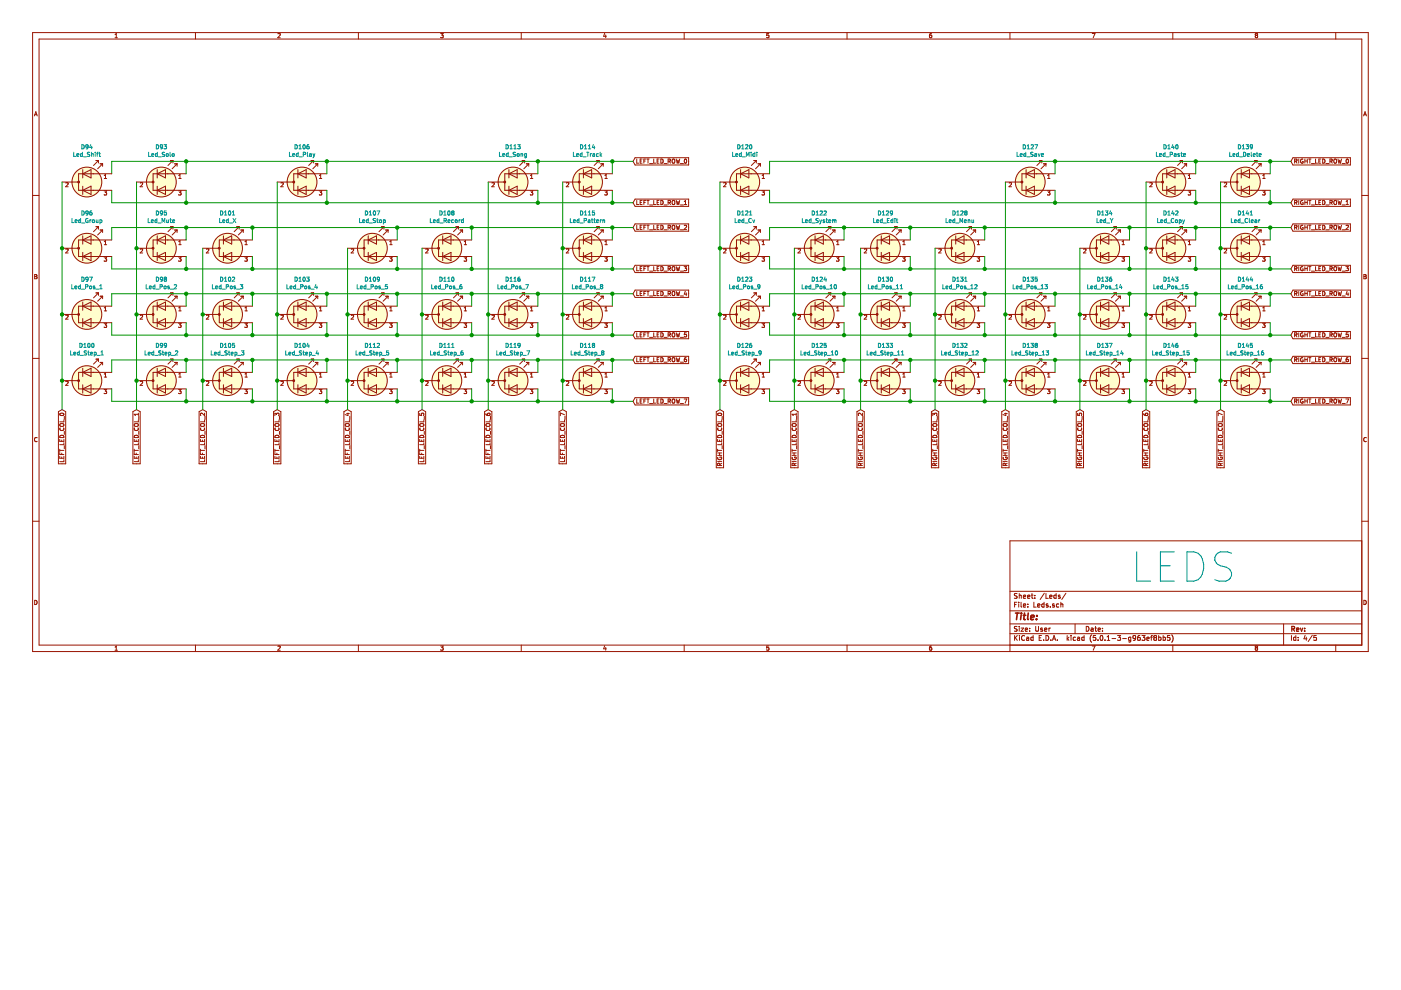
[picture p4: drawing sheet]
<svg xmlns="http://www.w3.org/2000/svg" width="297mm" height="210mm" viewBox="0 0 297 210" stroke-linecap="round" stroke-linejoin="round" font-family="sans-serif">
<g fill="#fffecd" stroke="#fffecd" stroke-width=".21">
<circle cx="34.2" cy="38.6" r="3.2"/>
<circle cx="48.2" cy="52.6" r="3.2"/>
<circle cx="64" cy="38.6" r="3.2"/>
<circle cx="108.8" cy="38.6" r="3.2"/>
<circle cx="157.9" cy="38.6" r="3.2"/>
<circle cx="218.4" cy="38.6" r="3.2"/>
<circle cx="234.2" cy="52.6" r="3.2"/>
<circle cx="264" cy="38.6" r="3.2"/>
<circle cx="18.4" cy="38.6" r="3.2"/>
<circle cx="78.9" cy="52.6" r="3.2"/>
<circle cx="124.6" cy="38.6" r="3.2"/>
<circle cx="157.9" cy="52.6" r="3.2"/>
<circle cx="203.5" cy="52.6" r="3.2"/>
<circle cx="248.3" cy="38.6" r="3.2"/>
<circle cx="34.2" cy="52.6" r="3.2"/>
<circle cx="94.7" cy="52.6" r="3.2"/>
<circle cx="187.7" cy="52.6" r="3.2"/>
<circle cx="264" cy="52.6" r="3.2"/>
<circle cx="18.4" cy="52.6" r="3.2"/>
<circle cx="124.6" cy="52.6" r="3.2"/>
<circle cx="173.7" cy="52.6" r="3.2"/>
<circle cx="248.3" cy="52.6" r="3.2"/>
<circle cx="18.4" cy="66.7" r="3.2"/>
<circle cx="48.2" cy="66.7" r="3.2"/>
<circle cx="78.9" cy="66.7" r="3.2"/>
<circle cx="108.8" cy="66.7" r="3.2"/>
<circle cx="157.9" cy="66.7" r="3.2"/>
<circle cx="187.7" cy="66.7" r="3.2"/>
<circle cx="218.4" cy="66.7" r="3.2"/>
<circle cx="248.3" cy="66.7" r="3.2"/>
<circle cx="34.2" cy="66.7" r="3.2"/>
<circle cx="64" cy="66.7" r="3.2"/>
<circle cx="94.7" cy="66.7" r="3.2"/>
<circle cx="124.6" cy="66.7" r="3.2"/>
<circle cx="173.7" cy="66.7" r="3.2"/>
<circle cx="203.5" cy="66.7" r="3.2"/>
<circle cx="234.2" cy="66.7" r="3.2"/>
<circle cx="264" cy="66.7" r="3.2"/>
<circle cx="34.2" cy="80.7" r="3.2"/>
<circle cx="64" cy="80.7" r="3.2"/>
<circle cx="94.7" cy="80.7" r="3.2"/>
<circle cx="124.6" cy="80.7" r="3.2"/>
<circle cx="173.7" cy="80.7" r="3.2"/>
<circle cx="203.5" cy="80.7" r="3.2"/>
<circle cx="234.2" cy="80.7" r="3.2"/>
<circle cx="264" cy="80.7" r="3.2"/>
<circle cx="18.4" cy="80.7" r="3.2"/>
<circle cx="48.2" cy="80.7" r="3.2"/>
<circle cx="78.9" cy="80.7" r="3.2"/>
<circle cx="108.8" cy="80.7" r="3.2"/>
<circle cx="157.9" cy="80.7" r="3.2"/>
<circle cx="187.7" cy="80.7" r="3.2"/>
<circle cx="218.4" cy="80.7" r="3.2"/>
<circle cx="248.3" cy="80.7" r="3.2"/>
</g>
<g fill="#981200" stroke="#981200" stroke-width=".21">
<circle cx="32.5" cy="38.6" r=".19"/>
<circle cx="46.5" cy="52.6" r=".19"/>
<circle cx="62.3" cy="38.6" r=".19"/>
<circle cx="107" cy="38.6" r=".19"/>
<circle cx="156.1" cy="38.6" r=".19"/>
<circle cx="216.7" cy="38.6" r=".19"/>
<circle cx="232.5" cy="52.6" r=".19"/>
<circle cx="262.3" cy="38.6" r=".19"/>
<circle cx="16.7" cy="38.6" r=".19"/>
<circle cx="77.2" cy="52.6" r=".19"/>
<circle cx="122.8" cy="38.6" r=".19"/>
<circle cx="156.1" cy="52.6" r=".19"/>
<circle cx="201.8" cy="52.6" r=".19"/>
<circle cx="246.5" cy="38.6" r=".19"/>
<circle cx="32.5" cy="52.6" r=".19"/>
<circle cx="93" cy="52.6" r=".19"/>
<circle cx="186" cy="52.6" r=".19"/>
<circle cx="262.3" cy="52.6" r=".19"/>
<circle cx="16.7" cy="52.6" r=".19"/>
<circle cx="122.8" cy="52.6" r=".19"/>
<circle cx="171.9" cy="52.6" r=".19"/>
<circle cx="246.5" cy="52.6" r=".19"/>
<circle cx="16.7" cy="66.7" r=".19"/>
<circle cx="46.5" cy="66.7" r=".19"/>
<circle cx="77.2" cy="66.7" r=".19"/>
<circle cx="107" cy="66.7" r=".19"/>
<circle cx="156.1" cy="66.7" r=".19"/>
<circle cx="186" cy="66.7" r=".19"/>
<circle cx="216.7" cy="66.7" r=".19"/>
<circle cx="246.5" cy="66.7" r=".19"/>
<circle cx="32.5" cy="66.7" r=".19"/>
<circle cx="62.3" cy="66.7" r=".19"/>
<circle cx="93" cy="66.7" r=".19"/>
<circle cx="122.8" cy="66.7" r=".19"/>
<circle cx="171.9" cy="66.7" r=".19"/>
<circle cx="201.8" cy="66.7" r=".19"/>
<circle cx="232.5" cy="66.7" r=".19"/>
<circle cx="262.3" cy="66.7" r=".19"/>
<circle cx="32.5" cy="80.7" r=".19"/>
<circle cx="62.3" cy="80.7" r=".19"/>
<circle cx="93" cy="80.7" r=".19"/>
<circle cx="122.8" cy="80.7" r=".19"/>
<circle cx="171.9" cy="80.7" r=".19"/>
<circle cx="201.8" cy="80.7" r=".19"/>
<circle cx="232.5" cy="80.7" r=".19"/>
<circle cx="262.3" cy="80.7" r=".19"/>
<circle cx="16.7" cy="80.7" r=".19"/>
<circle cx="46.5" cy="80.7" r=".19"/>
<circle cx="77.2" cy="80.7" r=".19"/>
<circle cx="107" cy="80.7" r=".19"/>
<circle cx="156.1" cy="80.7" r=".19"/>
<circle cx="186" cy="80.7" r=".19"/>
<circle cx="216.7" cy="80.7" r=".19"/>
<circle cx="246.5" cy="80.7" r=".19"/>
</g>
<g fill="none" stroke="#981200" stroke-width=".21">
<path d="M6.9 6.9h283.2v131.2h-283.2zM8.3 8.3h280.4v128.5h-280.4zM24.4 8h.5M24.4 7.4l.3-.3v.9M41.4 6.9v1.4M59.4 7.1l-.5 .1M59.4 7.1v.1M59.4 7.2v.3l-.5 .5h.5M76 6.9v1.4M93.4 7.1h.6l-.3 .3 .2 .1v.4h-.5M110.5 6.9v1.4M128.2 7.1l-.2 .6h.5"/>
<path d="M128.4 7.4v.6M145.1 6.9v1.4M163 7.1h-.4l-.1 .4h.5v.4h-.5M179.6 6.9v1.4M197.5 7.1l-.4 .2v.5l.1 .2 .3-.1v-.4l-.3-.1-.1 .2M214.1 6.9v1.4M231.6 7.1h.6l-.4 .9M248.7 6.9v1.4M266.3 7.5l-.2-.2 .2-.2 .3 .1-.1 .3M266.3 7.5l-.2 .1 .2 .4 .3-.2-.1-.3M266.3 7.5h.2M283.2 6.9v1.4"/>
<path d="M7.3 24.6l.3-.9 .3 .9M7.4 24.3h.4M13.2 38.6h3.5M13.9 38.8l.4-.1 .2 .3-.6 .6h.6M17.5 36v1.7M17.5 39.5v1.7M17.5 36.8l1.8-.8v1.7zM20.4 34h.5M20.9 34l-1.1 1.1M20.9 34v.6M21.2 34.7h.6M21.8 34.7l-1.1 1.1"/>
<path d="M21.8 34.7v.6M22.1 37.8h.5M22.1 37.2l.3-.2v.8M23.7 36.8h-7v3.6h7M28.9 38.6h3.6M29.7 38.8l.4-.1 .1 .3-.5 .6h.5M33.3 36v1.7M33.3 39.5v1.7M33.3 36.8l1.8-.8v1.7zM36.1 34h.6M36.7 34l-1.1 1.1M36.7 34v.6"/>
<path d="M37 34.7h.5M37.5 34.7l-1 1.1M37.5 34.7v.6M37.9 37.8h.5M37.9 37.2l.3-.2v.8M39.5 36.8h-7v3.6h7M58.8 38.6h3.5M60 38.8h-.4M60 38.8h.1M60 38.8v.3l-.5 .5h.6M63.2 36v1.7M63.2 39.5v1.7"/>
<path d="M63.2 36.8l1.7-.8v1.7zM66 34h.5M66.5 34l-1.1 1.1M66.5 34v.6M66.8 34.7h.6M67.4 34.7l-1.1 1.1M67.4 34.7v.6M67.7 37.8h.5M67.7 37.2l.3-.2v.8M69.3 36.8h-7v3.6h7M103.5 38.6h3.5M104.7 38.8h-.4"/>
<path d="M104.7 38.8h.1M104.8 38.8v.3l-.5 .5h.5M107.9 36v1.7M107.9 39.5v1.7M107.9 36.8l1.8-.8v1.7zM110.7 34h.5M111.2 34l-1 1.1M111.2 34v.6M111.6 34.7h.5M112.1 34.7l-1 1.1M112.1 34.7v.6M112.5 37.8h.5"/>
<path d="M112.5 37.2l.2-.2v.8M114 36.8h-7v3.6h7M119.3 38.6h3.5M120.5 38.8h-.4M120.5 38.8h.1M120.5 38.8v.3l-.4 .5h.5M123.7 36v1.7M123.7 39.5v1.7M123.7 36.8l1.7-.8v1.7zM126.5 34h.5M127 34l-1 1.1M127 34v.6"/>
<path d="M127.4 34.7h.5M127.9 34.7l-1.1 1.1M127.9 34.7v.6M128.3 37.8h.5M128.3 37.2l.2-.2v.8M129.8 36.8h-7v3.6h7M134.7 33.4h11.3v1.6h-11.3l-.5-.8zM135 33.7v.9h.4M135.7 34.1h.3M136.1 33.7h-.4v.9h.4M136.5 34.1h.3M136.9 33.7h-.4v.9"/>
<path d="M137.1 33.7h.5M137.4 33.7v.9M137.7 34.7h.7M138.6 33.7v.9h.4M139.3 34.1h.3M139.7 33.7h-.4v.9h.4M140.1 33.7a.44 .44 0 0 1 .5 .5 .44 .44 0 0 1-.5 .4zM140.8 34.7h.6M141.7 34.2l.4-.1v-.3l-.4-.1v.9M141.9 34.2l.3 .4M142.5 33.8l.2-.1 .3 .1v.8l-.5-.1zM143.4 33.7l.2 .9 .1-.6 .2 .6 .2-.9"/>
<path d="M144.3 34.7h.6M145.2 33.8l.1-.1a.43 .43 0 0 1 .3 .5 .43 .43 0 0 1-.4 .4l-.1-.3zM152.6 38.6h3.5M153.8 38.8h-.4M153.8 38.8h.1M153.9 38.8v.3l-.5 .5h.5M157 36v1.7M157 39.5v1.7M157 36.8l1.8-.8v1.7zM159.8 34h.6M160.4 34l-1.1 1.1M160.4 34v.6"/>
<path d="M160.7 34.7h.5M161.2 34.7l-1 1.1M161.2 34.7v.6M161.6 37.8h.5M161.6 37.2l.2-.2v.8M163.2 36.8h-7.1v3.6h7.1M213.2 38.6h3.5M214 38.8l.3-.1 .2 .3-.6 .6h.6M217.6 36v1.7M217.6 39.5v1.7M217.6 36.8l1.7-.8v1.7zM220.4 34h.5"/>
<path d="M220.9 34l-1.1 1.1M220.9 34v.6M221.2 34.7h.6M221.8 34.7l-1.1 1.1M221.8 34.7v.6M222.1 37.8h.5M222.1 37.2l.3-.2v.8M223.7 36.8h-7v3.6h7M243 38.6h3.5M243.8 38.8l.3-.1 .2 .3-.6 .6h.6M247.4 36v1.7M247.4 39.5v1.7"/>
<path d="M247.4 36.8l1.7-.8v1.7zM250.2 34h.5M250.7 34l-1 1.1M250.7 34v.6M251.1 34.7h.5M251.6 34.7l-1.1 1.1M251.6 34.7v.6M251.9 37.8h.5M251.9 37.2l.3-.2v.8M253.5 36.8h-7v3.6h7M258.8 38.6h3.5M259.6 38.8l.3-.1 .2 .3-.6 .6h.6"/>
<path d="M263.2 36v1.7M263.2 39.5v1.7M263.2 36.8l1.7-.8v1.7zM266 34h.5M266.5 34l-1.1 1.1M266.5 34v.6M266.9 34.7h.5M267.4 34.7l-1.1 1.1M267.4 34.7v.6M267.7 37.8h.5M267.7 37.2l.3-.2v.8M269.3 36.8h-7v3.6h7"/>
<path d="M274.1 33.4h12.2v1.6h-12.2l-.4-.8zM274.5 34.2l.5-.1v-.3l-.5-.1v.9M274.7 34.2l.3 .4M275.4 33.7v.9M276.2 33.8a.39 .39 0 0 0-.5 .4 .39 .39 0 0 0 .6 .3v-.3h-.2M276.7 34.1h.5M276.7 33.7v.9M277.2 33.7v.9M277.4 33.7h.6M277.7 33.7v.9M278 34.7h.7M278.9 33.7v.9h.4"/>
<path d="M279.6 34.1h.3M280 33.7h-.4v.9h.4M280.4 33.7a.44 .44 0 0 1 .5 .5 .44 .44 0 0 1-.5 .4zM281.1 34.7h.7M282 34.2l.4-.1v-.3l-.4-.1v.9M282.2 34.2l.3 .4M282.9 33.8h.4l.1 .5-.2 .3-.3-.1zM283.7 33.7l.2 .9 .2-.6 .1 .6 .2-.9M284.6 34.7h.6M285.5 33.8l.1-.1a.43 .43 0 0 1 .3 .5 .43 .43 0 0 1-.4 .4l-.1-.3zM289.1 24.6l.3-.9 .3 .9M289.2 24.3h.4"/>
<path d="M6.9 41.4h1.4M7.4 58.2l.4 .2-.2 .2 .3 .2-.2 .3h-.3zM7.4 58.6h.2M13.2 52.6h3.5M13.9 52.8h.4l.2 .2-.6 .6h.6M17.5 50v1.8M17.5 53.5v1.8M17.5 40.4l1.8-.9v1.7zM17.5 50.9l1.8-.9v1.8zM17.5 54.4l1.8-.9v1.8zM20.4 48.1h.5M20.9 48.1v.5"/>
<path d="M20.9 48.1l-1.1 1M21.2 48.8h.6M21.8 48.8v.5M21.8 48.8l-1.1 1M22.1 40.5h.5l-.3 .3 .3 .1v.3l-.2 .2-.3-.1M22.1 54.5h.5l-.3 .3 .3 .1v.3l-.2 .2-.3-.1M22.1 51.9h.5M22.1 51.2l.3-.2v.9M23.7 50.9h-7v3.5h7M28.9 52.6h3.6M29.7 52.8h.4l.1 .2-.5 .6h.5M33.3 50v1.8"/>
<path d="M33.3 53.5v1.8M33.3 40.4l1.8-.9v1.7zM33.3 50.9l1.8-.9v1.8zM33.3 54.4l1.8-.9v1.8zM36.1 48.1h.6M36.7 48.1v.5M36.7 48.1l-1.1 1M37 48.8h.5M37.5 48.8v.5M37.5 48.8l-1 1M37.9 40.5h.5l-.3 .3 .3 .1v.3l-.2 .2-.3-.1M37.9 54.5h.5l-.3 .3 .3 .1v.3l-.2 .2-.3-.1"/>
<path d="M37.9 51.2l.3-.2v.9M37.9 51.9h.5M39.5 50.9h-7v3.5h7M43 52.6h3.5M43.8 52.8h.3l.2 .2-.6 .6h.6M47.4 50v1.8M47.4 53.5v1.8M47.4 50.9l1.7-.9v1.8zM47.4 54.4l1.7-.9v1.8zM50.2 48.1h.5M50.7 48.1l-1 1M50.7 48.1v.5"/>
<path d="M51.1 48.8h.5M51.6 48.8l-1.1 1M51.6 48.8v.5M51.9 54.5h.5l-.3 .3 .3 .1M51.9 51.9h.5M51.9 51.2l.3-.2v.9M52.4 54.9h.1M52.4 54.9v.5l-.5-.1M53.5 50.9h-7v3.5h7M63.2 40.4l1.7-.9v1.7zM67.7 40.5h.5l-.3 .3 .3 .1v.3l-.1 .2-.4-.1M73.7 52.6h3.5"/>
<path d="M74.5 52.8h.3l.2 .2-.6 .6h.6M78.1 50v1.8M78.1 53.5v1.8M78.1 50.9l1.7-.9v1.8zM78.1 54.4l1.7-.9v1.8zM80.9 48.1h.5M81.4 48.1l-1 1M81.4 48.1v.5M81.8 48.8h.5M82.3 48.8l-1.1 1M82.3 48.8v.5M82.6 54.5h.5l-.3 .3 .3 .1v.3l-.1 .2-.4-.1"/>
<path d="M82.6 51.9h.5M82.6 51.2l.3-.2v.9M84.2 50.9h-7v3.5h7M89.5 52.6h3.5M90.3 52.8h.3l.2 .2-.6 .6h.6M93.9 50v1.8M93.9 53.5v1.8M93.9 50.9l1.7-.9v1.8zM93.9 54.4l1.7-.9v1.8zM96.7 48.1h.5M97.2 48.1l-1.1 1M97.2 48.1v.5"/>
<path d="M97.5 48.8h.6M98.1 48.8l-1.1 1M98.1 48.8v.5M98.4 54.5h.5l-.3 .3 .3 .1v.3l-.1 .2-.4-.1M98.4 51.9h.5M98.4 51.2l.3-.2v.9M100 50.9h-7v3.5h7M107.9 40.4l1.8-.9v1.7zM112.4 40.5h.6l-.3 .3 .2 .1 .1 .3-.2 .2-.4-.1M119.3 52.6h3.5M120.1 52.8h.3l.2 .2-.5 .6h.5M123.7 50v1.8"/>
<path d="M123.7 53.5v1.8M123.7 40.4l1.7-.9v1.7zM123.7 50.9l1.7-.9v1.8zM123.7 54.4l1.7-.9v1.8zM126.5 48.1h.5M127 48.1v.5M127 48.1l-1 1M127.4 48.8h.5M127.9 48.8v.5M127.9 48.8l-1.1 1M128.2 40.5h.6l-.3 .3 .2 .1 .1 .3-.2 .2-.4-.1M128.2 54.5h.6l-.3 .3 .2 .1"/>
<path d="M128.3 51.9h.5M128.3 51.2l.2-.2v.9M128.7 54.9h.1M128.7 54.9v.5l-.5-.1M129.8 50.9h-7v3.5h7M134.7 42.2h11.3v1.6h-11.3l-.5-.8zM134.7 47.5h11.3v1.5h-11.3l-.5-.8zM134.7 56.2h11.3v1.6h-11.3l-.5-.8zM135 42.5v.9h.4M135 47.8v.8h.4M135 56.5v.9h.4M135.7 42.9h.3"/>
<path d="M135.7 48.2h.3M135.7 56.9h.3M136.1 42.5h-.4v.9h.4M136.1 47.8h-.4v.8h.4M136.1 56.5h-.4v.9h.4M136.5 42.9h.3M136.5 48.2h.3M136.5 56.9h.3M136.9 42.5h-.4v.9M136.9 47.8h-.4v.8M136.9 56.5h-.4v.9M137.1 42.5h.5"/>
<path d="M137.1 47.8h.5M137.1 56.5h.5M137.4 42.5v.9M137.4 47.8v.8M137.4 56.5v.9M137.7 43.5h.7M137.7 48.7h.7M137.7 57.5h.7M138.6 42.5v.9h.4M138.6 47.8v.8h.4M138.6 56.5v.9h.4M139.3 42.9h.3"/>
<path d="M139.3 48.2h.3M139.3 56.9h.3M139.7 42.5h-.4v.9h.4M139.7 47.8h-.4v.8h.4M139.7 56.5h-.4v.9h.4M140.1 42.5a.44 .44 0 0 1 .5 .4 .44 .44 0 0 1-.5 .5zM140.1 47.8a.44 .44 0 0 1 .5 .4 .44 .44 0 0 1-.5 .4zM140.1 56.5a.44 .44 0 0 1 .5 .5 .44 .44 0 0 1-.5 .4zM140.8 43.5h.6M140.8 48.7h.6M140.8 57.5h.6M141.7 42.9h.4v-.3l-.4-.1v.9"/>
<path d="M141.7 48.2h.4v-.4h-.4v.8M141.7 57l.4-.1v-.3l-.4-.1v.9M141.9 42.9l.3 .5M141.9 48.2l.3 .4M141.9 57l.3 .4M142.5 42.6l.2-.1 .3 .1v.7l-.5-.1zM142.5 47.9l.2-.1 .3 .1v.7l-.5-.1zM142.5 56.7l.2-.2 .3 .2v.7l-.5-.1zM143.4 42.5l.2 .9 .1-.7 .2 .7 .2-.9M143.4 47.8l.2 .8 .1-.6 .2 .6 .2-.8M143.4 56.5l.2 .9 .1-.6 .2 .6 .2-.9M144.3 43.5h.6"/>
<path d="M144.3 48.7h.6M144.3 57.5h.6M145 56.5h.6l-.3 .4h.2l.1 .3-.2 .2-.4-.1M145.1 47.8h.3l.2 .2-.6 .6h.6M145.1 43.4h.5M145.1 42.7l.2-.2v.9M152.6 52.6h3.5M153.4 52.8h.4l.1 .2-.5 .6h.5M157 50v1.8M157 53.5v1.8M157 40.4l1.8-.9v1.7zM157 50.9l1.8-.9v1.8z"/>
<path d="M157 54.4l1.8-.9v1.8zM159.8 48.1h.6M160.4 48.1v.5M160.4 48.1l-1.1 1M160.7 48.8h.5M161.2 48.8v.5M161.2 48.8l-1 1M161.5 40.5h.6l-.3 .3 .2 .1 .1 .3-.2 .2-.4-.1M161.5 54.5h.6l-.3 .3 .2 .1 .1 .3-.2 .2-.4-.1M161.6 51.9h.5M161.6 51.2l.2-.2v.9M163.2 50.9h-7.1v3.5h7.1"/>
<path d="M168.4 52.6h3.5M169.2 52.8h.3l.2 .2-.5 .6h.5M172.8 50v1.8M172.8 53.5v1.8M172.8 50.9l1.8-.9v1.8zM172.8 54.4l1.8-.9v1.8zM175.6 48.1h.5M176.1 48.1l-1 1M176.1 48.1v.5M176.5 48.8h.5M177 48.8l-1 1M177 48.8v.5"/>
<path d="M177.3 54.5h.6l-.3 .3 .2 .1 .1 .3-.2 .2-.4-.1M177.4 51.9h.5M177.4 51.2l.2-.2v.9M179 50.9h-7.1v3.5h7.1M182.5 52.6h3.5M183.3 52.8h.3l.2 .2-.6 .6h.6M186.8 50v1.8M186.8 53.5v1.8M186.8 50.9l1.8-.9v1.8zM186.8 54.4l1.8-.9v1.8zM189.7 48.1h.5M190.2 48.1l-1.1 1"/>
<path d="M190.2 48.1v.5M190.5 48.8h.6M191.1 48.8l-1.1 1M191.1 48.8v.5M191.4 54.5h.5l-.3 .3 .3 .1v.3l-.2 .2-.3-.1M191.4 51.9h.5M191.4 51.2l.3-.2v.9M193 50.9h-7v3.5h7M198.3 52.6h3.5M199 52.8h.4l.2 .2-.6 .6h.6M202.6 50v1.8M202.6 53.5v1.8"/>
<path d="M202.6 50.9l1.8-.9v1.8zM202.6 54.4l1.8-.9v1.8zM205.4 48.1h.6M206 48.1l-1.1 1M206 48.1v.5M206.3 48.8h.5M206.8 48.8l-1 1M206.8 48.8v.5M207.2 54.5h.5l-.3 .3 .3 .1v.3l-.2 .2-.3-.1M207.2 51.9h.5M207.2 51.2l.3-.2v.9M208.8 50.9h-7v3.5h7"/>
<path d="M217.6 40.4l1.7-.9v1.7zM222.1 40.5h.5l-.3 .3 .3 .1v.3l-.2 .2-.3-.1M229 52.6h3.5M229.7 52.8h.4l.2 .2-.6 .6h.6M233.3 50v1.8M233.3 53.5v1.8M233.3 50.9l1.8-.9v1.8zM233.3 54.4l1.8-.9v1.8zM236.1 48.1h.6M236.7 48.1l-1.1 1M236.7 48.1v.5M237 48.8h.6"/>
<path d="M237.6 48.8l-1.1 1M237.6 48.8v.5M237.9 54.5h.5l-.3 .3 .3 .1v.3l-.2 .2-.3-.1M237.9 51.9h.5M237.9 51.2l.3-.2v.9M239.5 50.9h-7v3.5h7M243 52.6h3.5M243.8 52.8h.3l.2 .2-.6 .6h.6M247.4 50v1.8M247.4 53.5v1.8M247.4 40.4l1.7-.9v1.7zM247.4 50.9l1.7-.9v1.8z"/>
<path d="M247.4 54.4l1.7-.9v1.8zM250.2 48.1h.5M250.7 48.1v.5M250.7 48.1l-1 1M251.1 48.8h.5M251.6 48.8v.5M251.6 48.8l-1.1 1M251.9 40.5h.5l-.3 .3 .3 .1v.3l-.1 .2-.4-.1M251.9 54.5h.5l-.3 .3 .3 .1v.3l-.1 .2-.4-.1M251.9 51.9h.5M251.9 51.2l.3-.2v.9M253.5 50.9h-7v3.5h7"/>
<path d="M258.8 52.6h3.5M259.6 52.8h.3l.2 .2-.6 .6h.6M263.2 50v1.8M263.2 53.5v1.8M263.2 40.4l1.7-.9v1.7zM263.2 50.9l1.7-.9v1.8zM263.2 54.4l1.7-.9v1.8zM266 48.1h.5M266.5 48.1v.5M266.5 48.1l-1.1 1M266.9 48.8h.5M267.4 48.8v.5"/>
<path d="M267.4 48.8l-1.1 1M267.7 40.5h.5l-.3 .3 .3 .1v.3l-.1 .2-.4-.1M267.7 54.5h.5l-.3 .3 .3 .1v.3l-.1 .2-.4-.1M267.7 51.9h.5M267.7 51.2l.3-.2v.9M269.3 50.9h-7v3.5h7M274.1 42.2h12.2v1.6h-12.2l-.4-.8zM274.1 47.5h12.2v1.5h-12.2l-.4-.8zM274.1 56.2h12.2v1.6h-12.2l-.4-.8zM274.5 42.9h.5v-.3l-.5-.1v.9M274.5 48.2l.5-.1v-.3h-.5v.8M274.5 57l.5-.1v-.3l-.5-.1v.9"/>
<path d="M274.7 42.9l.3 .5M274.7 48.2l.3 .4M274.7 57l.3 .4M275.4 42.5v.9M275.4 47.8v.8M275.4 56.5v.9M276.2 42.5a.39 .39 0 0 0-.5 .5 .39 .39 0 0 0 .6 .3v-.3h-.2M276.2 47.8a.39 .39 0 0 0-.5 .4 .39 .39 0 0 0 .6 .3v-.2h-.2M276.2 56.6a.39 .39 0 0 0-.5 .4 .39 .39 0 0 0 .6 .3v-.3h-.2M276.7 42.9h.5M276.7 48.2h.5M276.7 56.9h.5"/>
<path d="M276.7 42.5v.9M276.7 47.8v.8M276.7 56.5v.9M277.2 42.5v.9M277.2 47.8v.8M277.2 56.5v.9M277.4 42.5h.6M277.4 47.8h.6M277.4 56.5h.6M277.7 42.5v.9M277.7 47.8v.8M277.7 56.5v.9"/>
<path d="M278 43.5h.7M278 48.7h.7M278 57.5h.7M278.9 42.5v.9h.4M278.9 47.8v.8h.4M278.9 56.5v.9h.4M279.6 42.9h.3M279.6 48.2h.3M279.6 56.9h.3M280 42.5h-.4v.9h.4M280 47.8h-.4v.8h.4M280 56.5h-.4v.9h.4"/>
<path d="M280.4 42.5a.44 .44 0 0 1 .5 .4 .44 .44 0 0 1-.5 .5zM280.4 47.8a.44 .44 0 0 1 .5 .4 .44 .44 0 0 1-.5 .4zM280.4 56.5a.44 .44 0 0 1 .5 .5 .44 .44 0 0 1-.5 .4zM281.1 43.5h.7M281.1 48.7h.7M281.1 57.5h.7M282 42.9h.4v-.3l-.4-.1v.9M282 48.2l.4-.1v-.3h-.4v.8M282 57l.4-.1v-.3l-.4-.1v.9M282.2 42.9l.3 .5M282.2 48.2l.3 .4M282.2 57l.3 .4"/>
<path d="M282.9 42.5l.4 .1 .1 .5-.2 .3-.3-.2zM282.9 47.8l.4 .1 .1 .4-.2 .3-.3-.1zM282.9 56.6l.4 .1 .1 .4-.2 .3-.3-.1zM283.7 42.5l.2 .9 .2-.7 .1 .7 .2-.9M283.7 47.8l.2 .8 .2-.6 .1 .6 .2-.8M283.7 56.5l.2 .9 .2-.6 .1 .6 .2-.9M284.6 43.5h.6M284.6 48.7h.6M284.6 57.5h.6M285.3 56.5h.6l-.3 .4h.3l-.1 .5-.5-.1M285.4 43.4h.5M285.4 47.8h.3l.2 .2-.6 .6h.6"/>
<path d="M285.4 42.7l.2-.2v.9M288.7 41.4h1.4M289.2 58.6h.3M289.6 58.6h-.1M289.6 58.5v-.3h-.4v.9l.4-.1v-.3l-.1-.1M289.6 58.5v.1M6.9 76h1.4M13.2 66.7h3.5M13.9 66.9l.4-.1 .2 .2-.6 .7h.6M17.5 64v1.8M17.5 67.5v1.8M17.5 78.1v1.7"/>
<path d="M17.5 64.9l1.8-.9v1.8zM17.5 68.4l1.8-.9v1.8zM17.5 79l1.8-.9v1.7zM20.4 76.1h.5M20.4 62.1h.5M20.9 62.1v.5M20.9 76.1v.6M20.9 62.1l-1.1 1.1M20.9 76.1l-1.1 1.1M21.2 62.8h.6M21.2 76.8h.6M21.8 62.8v.5"/>
<path d="M21.8 76.8v.6M21.8 62.8l-1.1 1.1M21.8 76.8l-1.1 1.1M22.1 68.5h.5l-.3 .4 .3 .1v.3l-.2 .1-.3-.1M22.1 65.3l.3-.3v.9M22.1 79.3l.3-.2v.9M22.1 65.9h.5M22.1 80h.5M23.7 64.9h-7v3.5h7M23.7 79h-7v3.5h7M28.9 66.7h3.6M29.7 66.9l.4-.1 .1 .2-.5 .7h.5"/>
<path d="M33.3 64v1.8M33.3 67.5v1.8M33.3 78.1v1.7M33.3 64.9l1.8-.9v1.8zM33.3 68.4l1.8-.9v1.8zM33.3 79l1.8-.9v1.7zM36.1 76.1h.6M36.1 62.1h.6M36.7 62.1v.5M36.7 76.1v.6M36.7 62.1l-1.1 1.1M36.7 76.1l-1.1 1.1"/>
<path d="M37 62.8h.5M37 76.8h.5M37.5 62.8v.5M37.5 76.8v.6M37.5 62.8l-1 1.1M37.5 76.8l-1 1.1M37.9 68.5h.5l-.3 .4 .3 .1v.3l-.2 .1-.3-.1M37.9 65.3l.3-.3v.9M37.9 79.3l.3-.2v.9M37.9 65.9h.5M37.9 80h.5M39.5 64.9h-7v3.5h7"/>
<path d="M39.5 79h-7v3.5h7M43 66.7h3.5M43.8 66.9l.3-.1 .2 .2-.6 .7h.6M47.4 64v1.8M47.4 67.5v1.8M47.4 78.1v1.7M47.4 64.9l1.7-.9v1.8zM47.4 68.4l1.7-.9v1.8zM47.4 79l1.7-.9v1.7zM50.2 76.1h.5M50.2 62.1h.5M50.7 62.1v.5"/>
<path d="M50.7 76.1v.6M50.7 62.1l-1 1.1M50.7 76.1l-1 1.1M51.1 62.8h.5M51.1 76.8h.5M51.6 62.8v.5M51.6 76.8v.6M51.6 62.8l-1.1 1.1M51.6 76.8l-1.1 1.1M51.9 68.5h.5l-.3 .4 .3 .1v.3l-.1 .1-.4-.1M51.9 65.3l.3-.3v.9M51.9 79.3l.3-.2v.9"/>
<path d="M51.9 65.9h.5M51.9 80h.5M53.5 64.9h-7v3.5h7M53.5 79h-7v3.5h7M58.8 66.7h3.5M59.6 66.9l.3-.1 .2 .2-.6 .7h.6M63.2 64v1.8M63.2 67.5v1.8M63.2 78.1v1.7M63.2 64.9l1.7-.9v1.8zM63.2 68.4l1.7-.9v1.8zM63.2 79l1.7-.9v1.7z"/>
<path d="M66 76.1h.5M66 62.1h.5M66.5 62.1v.5M66.5 76.1v.6M66.5 62.1l-1.1 1.1M66.5 76.1l-1.1 1.1M66.8 62.8h.6M66.8 76.8h.6M67.4 62.8v.5M67.4 76.8v.6M67.4 62.8l-1.1 1.1M67.4 76.8l-1.1 1.1"/>
<path d="M67.7 68.5h.5l-.3 .4 .3 .1v.3l-.1 .1-.4-.1M67.7 65.3l.3-.3v.9M67.7 79.3l.3-.2v.9M67.7 65.9h.5M67.7 80h.5M69.3 64.9h-7v3.5h7M69.3 79h-7v3.5h7M73.7 66.7h3.5M74.5 66.9l.3-.1 .2 .2-.6 .7h.6M78.1 64v1.8M78.1 67.5v1.8M78.1 78.1v1.7"/>
<path d="M78.1 64.9l1.7-.9v1.8zM78.1 68.4l1.7-.9v1.8zM78.1 79l1.7-.9v1.7zM80.9 76.1h.5M80.9 62.1h.5M81.4 62.1v.5M81.4 76.1v.6M81.4 62.1l-1 1.1M81.4 76.1l-1 1.1M81.8 62.8h.5M81.8 76.8h.5M82.3 62.8v.5"/>
<path d="M82.3 76.8v.6M82.3 62.8l-1.1 1.1M82.3 76.8l-1.1 1.1M82.6 68.5h.5l-.3 .4 .3 .1v.3l-.1 .1-.4-.1M82.6 65.3l.3-.3v.9M82.6 79.3l.3-.2v.9M82.6 65.9h.5M82.6 80h.5M84.2 64.9h-7v3.5h7M84.2 79h-7v3.5h7M89.5 66.7h3.5M90.3 66.9l.3-.1 .2 .2-.6 .7h.6"/>
<path d="M93.9 64v1.8M93.9 67.5v1.8M93.9 78.1v1.7M93.9 64.9l1.7-.9v1.8zM93.9 68.4l1.7-.9v1.8zM93.9 79l1.7-.9v1.7zM96.7 76.1h.5M96.7 62.1h.5M97.2 62.1v.5M97.2 76.1v.6M97.2 62.1l-1.1 1.1M97.2 76.1l-1.1 1.1"/>
<path d="M97.5 62.8h.6M97.5 76.8h.6M98.1 62.8v.5M98.1 76.8v.6M98.1 76.8l-1.1 1.1M98.1 62.8l-1.1 1.1M98.4 68.5h.5l-.3 .4 .3 .1v.3l-.1 .1-.4-.1M98.4 65.3l.3-.3v.9M98.4 79.3l.3-.2v.9M98.4 65.9h.5M98.4 80h.5M100 64.9h-7v3.5h7"/>
<path d="M100 79h-7v3.5h7M103.5 66.7h3.5M104.3 66.9l.3-.1 .2 .2-.5 .7h.5M107.9 64v1.8M107.9 67.5v1.8M107.9 78.1v1.7M107.9 64.9l1.8-.9v1.8zM107.9 68.4l1.8-.9v1.8zM107.9 79l1.8-.9v1.7zM110.7 76.1h.5M110.7 62.1h.5M111.2 62.1v.5"/>
<path d="M111.2 76.1v.6M111.2 62.1l-1 1.1M111.2 76.1l-1 1.1M111.6 62.8h.5M111.6 76.8h.5M112.1 62.8v.5M112.1 76.8v.6M112.1 62.8l-1 1.1M112.1 76.8l-1 1.1M112.4 68.5h.6l-.3 .4 .2 .1 .1 .3-.2 .1-.4-.1M112.5 65.3l.2-.3v.9M112.5 79.3l.2-.2v.9"/>
<path d="M112.5 65.9h.5M112.5 80h.5M114 64.9h-7v3.5h7M114 79h-7v3.5h7M119.3 66.7h3.5M120.1 66.9l.3-.1 .2 .2-.5 .7h.5M123.7 64v1.8M123.7 67.5v1.8M123.7 78.1v1.7M123.7 64.9l1.7-.9v1.8zM123.7 68.4l1.7-.9v1.8zM123.7 79l1.7-.9v1.7z"/>
<path d="M126.5 76.1h.5M126.5 62.1h.5M127 62.1v.5M127 76.1v.6M127 62.1l-1 1.1M127 76.1l-1 1.1M127.4 62.8h.5M127.4 76.8h.5M127.9 62.8v.5M127.9 76.8v.6M127.9 62.8l-1.1 1.1M127.9 76.8l-1.1 1.1"/>
<path d="M128.2 68.5h.6l-.3 .4 .2 .1 .1 .3-.2 .1-.4-.1M128.3 65.3l.2-.3v.9M128.3 79.3l.2-.2v.9M128.3 65.9h.5M128.3 80h.5M129.8 64.9h-7v3.5h7M129.8 79h-7v3.5h7M134.7 61.5h11.3v1.6h-11.3l-.5-.8zM134.7 70.3h11.3v1.5h-11.3l-.5-.7zM134.7 75.5h11.3v1.6h-11.3l-.5-.8zM135 61.8v.9h.4M135 70.6v.8h.4"/>
<path d="M135 75.8v.9h.4M135.7 62.2h.3M135.7 71h.3M135.7 76.2h.3M136.1 61.8h-.4v.9h.4M136.1 70.6h-.4v.8h.4M136.1 75.8h-.4v.9h.4M136.5 62.2h.3M136.5 71h.3M136.5 76.2h.3M136.9 61.8h-.4v.9M136.9 70.6h-.4v.8"/>
<path d="M136.9 75.8h-.4v.9M137.1 61.8h.5M137.1 70.6h.5M137.1 75.8h.5M137.4 61.8v.9M137.4 70.6v.8M137.4 75.8v.9M137.7 62.8h.7M137.7 71.5h.7M137.7 76.8h.7M138.6 61.8v.9h.4M138.6 70.6v.8h.4"/>
<path d="M138.6 75.8v.9h.4M139.3 62.2h.3M139.3 71h.3M139.3 76.2h.3M139.7 61.8h-.4v.9h.4M139.7 70.6h-.4v.8h.4M139.7 75.8h-.4v.9h.4M140.1 61.8a.44 .44 0 0 1 .5 .4 .44 .44 0 0 1-.5 .5zM140.1 70.6a.44 .44 0 0 1 .5 .4 .44 .44 0 0 1-.5 .4zM140.1 75.8a.44 .44 0 0 1 .5 .5 .44 .44 0 0 1-.5 .4zM140.8 62.8h.6M140.8 71.5h.6"/>
<path d="M140.8 76.8h.6M141.7 62.2h.4v-.3l-.4-.1v.9M141.7 71h.4v-.3l-.4-.1v.8M141.7 76.3l.4-.1v-.3l-.4-.1v.9M141.9 62.2l.3 .5M141.9 71l.3 .4M141.9 76.3l.3 .4M142.5 61.9l.2-.1 .3 .1v.7l-.5-.1zM142.5 70.7l.2-.1 .3 .1v.7l-.5-.1zM142.5 76l.2-.2 .3 .2v.7l-.5-.1zM143.4 61.8l.2 .9 .1-.7 .2 .7 .2-.9M143.4 70.6l.2 .8 .1-.6 .2 .6 .2-.8"/>
<path d="M143.4 75.8l.2 .9 .1-.6 .2 .6 .2-.9M144.3 62.8h.6M144.3 71.5h.6M144.3 76.8h.6M145.3 61.8l-.2 .6h.5M145.5 75.8h-.2a.55 .55 0 0 0 0 .9h.2l.1-.4-.2-.1-.3 .1M145.5 62.1v.6M145.5 70.6h-.4v.4l.3-.1 .2 .4-.2 .1h-.3M152.6 66.7h3.5M153.4 66.9l.4-.1 .1 .2-.5 .7h.5M157 64v1.8M157 67.5v1.8"/>
<path d="M157 78.1v1.7M157 64.9l1.8-.9v1.8zM157 68.4l1.8-.9v1.8zM157 79l1.8-.9v1.7zM159.8 76.1h.6M159.8 62.1h.6M160.4 62.1v.5M160.4 76.1v.6M160.4 62.1l-1.1 1.1M160.4 76.1l-1.1 1.1M160.7 62.8h.5M160.7 76.8h.5"/>
<path d="M161.2 62.8v.5M161.2 76.8v.6M161.2 62.8l-1 1.1M161.2 76.8l-1 1.1M161.5 68.5h.6l-.3 .4 .2 .1 .1 .3-.2 .1-.4-.1M161.6 65.3l.2-.3v.9M161.6 79.3l.2-.2v.9M161.6 65.9h.5M161.6 80h.5M163.2 64.9h-7.1v3.5h7.1M163.2 79h-7.1v3.5h7.1M168.4 66.7h3.5"/>
<path d="M169.2 66.9l.3-.1 .2 .2-.5 .7h.5M172.8 64.9l1.8-.9v1.8zM172.8 79l1.8-.9v1.7zM172.8 64v1.8M172.8 67.5v1.8M172.8 78.1v1.7M172.8 68.4l1.8-.9v1.8zM175.6 76.1h.5M175.6 62.1h.5M176.1 62.1l-1 1.1M176.1 62.1v.5M176.1 76.1v.6"/>
<path d="M176.1 76.1l-1 1.1M176.5 62.8h.5M176.5 76.8h.5M177 62.8l-1 1.1M177 62.8v.5M177 76.8v.6M177 76.8l-1 1.1M177.3 68.5h.6l-.3 .4 .2 .1 .1 .3-.2 .1-.4-.1M177.4 65.3l.2-.3v.9M177.4 79.3l.2-.2v.9M177.4 65.9h.5M177.4 80h.5"/>
<path d="M179 64.9h-7.1v3.5h7.1M179 79h-7.1v3.5h7.1M182.5 66.7h3.5M183.3 66.9l.3-.1 .2 .2-.6 .7h.6M186.8 68.4l1.8-.9v1.8zM186.8 64v1.8M186.8 67.5v1.8M186.8 78.1v1.7M186.8 64.9l1.8-.9v1.8zM186.8 79l1.8-.9v1.7zM189.7 76.1h.5M189.7 62.1h.5"/>
<path d="M190.2 62.1v.5M190.2 76.1v.6M190.2 62.1l-1.1 1.1M190.2 76.1l-1.1 1.1M190.5 62.8h.6M190.5 76.8h.6M191.1 62.8v.5M191.1 76.8v.6M191.1 62.8l-1.1 1.1M191.1 76.8l-1.1 1.1M191.4 68.5h.5l-.3 .4 .3 .1v.3l-.2 .1-.3-.1M191.4 65.3l.3-.3v.9"/>
<path d="M191.4 79.3l.3-.2v.9M191.4 65.9h.5M191.4 80h.5M193 64.9h-7v3.5h7M193 79h-7v3.5h7M198.3 66.7h3.5M199 66.9l.4-.1 .2 .2-.6 .7h.6M202.6 64v1.8M202.6 67.5v1.8M202.6 78.1v1.7M202.6 64.9l1.8-.9v1.8zM202.6 68.4l1.8-.9v1.8z"/>
<path d="M202.6 79l1.8-.9v1.7zM205.4 76.1h.6M205.4 62.1h.6M206 62.1v.5M206 76.1v.6M206 62.1l-1.1 1.1M206 76.1l-1.1 1.1M206.3 62.8h.5M206.3 76.8h.5M206.8 62.8v.5M206.8 76.8v.6M206.8 62.8l-1 1.1"/>
<path d="M206.8 76.8l-1 1.1M207.2 68.5h.5l-.3 .4 .3 .1v.3l-.2 .1-.3-.1M207.2 65.3l.3-.3v.9M207.2 79.3l.3-.2v.9M207.2 65.9h.5M207.2 80h.5M208.8 64.9h-7v3.5h7M208.8 79h-7v3.5h7M213.2 66.7h3.5M214 66.9l.3-.1 .2 .2-.6 .7h.6M217.6 64v1.8M217.6 67.5v1.8"/>
<path d="M217.6 78.1v1.7M217.6 64.9l1.7-.9v1.8zM217.6 68.4l1.7-.9v1.8zM217.6 79l1.7-.9v1.7zM220.4 76.1h.5M220.4 62.1h.5M220.9 62.1v.5M220.9 76.1v.6M220.9 62.1l-1.1 1.1M220.9 76.1l-1.1 1.1M221.2 62.8h.6M221.2 76.8h.6"/>
<path d="M221.8 62.8v.5M221.8 76.8v.6M221.8 62.8l-1.1 1.1M221.8 76.8l-1.1 1.1M222.1 68.5h.5l-.3 .4 .3 .1v.3l-.2 .1-.3-.1M222.1 65.3l.3-.3v.9M222.1 79.3l.3-.2v.9M222.1 65.9h.5M222.1 80h.5M223.7 64.9h-7v3.5h7M223.7 79h-7v3.5h7M229 66.7h3.5"/>
<path d="M229.7 66.9l.4-.1 .2 .2-.6 .7h.6M233.3 64v1.8M233.3 67.5v1.8M233.3 78.1v1.7M233.3 64.9l1.8-.9v1.8zM233.3 68.4l1.8-.9v1.8zM233.3 79l1.8-.9v1.7zM236.1 76.1h.6M236.1 62.1h.6M236.7 62.1v.5M236.7 76.1v.6M236.7 62.1l-1.1 1.1"/>
<path d="M236.7 76.1l-1.1 1.1M237 62.8h.6M237 76.8h.6M237.6 62.8v.5M237.6 76.8v.6M237.6 62.8l-1.1 1.1M237.6 76.8l-1.1 1.1M237.9 68.5h.5l-.3 .4 .3 .1v.3l-.2 .1-.3-.1M237.9 65.3l.3-.3v.9M237.9 79.3l.3-.2v.9M237.9 65.9h.5M237.9 80h.5"/>
<path d="M239.5 64.9h-7v3.5h7M239.5 79h-7v3.5h7M243 66.7h3.5M243.8 66.9l.3-.1 .2 .2-.6 .7h.6M247.4 64v1.8M247.4 67.5v1.8M247.4 78.1v1.7M247.4 64.9l1.7-.9v1.8zM247.4 68.4l1.7-.9v1.8zM247.4 79l1.7-.9v1.7zM250.2 76.1h.5M250.2 62.1h.5"/>
<path d="M250.7 62.1v.5M250.7 76.1v.6M250.7 62.1l-1 1.1M250.7 76.1l-1 1.1M251.1 62.8h.5M251.1 76.8h.5M251.6 62.8v.5M251.6 76.8v.6M251.6 62.8l-1.1 1.1M251.6 76.8l-1.1 1.1M251.9 68.5h.5l-.3 .4 .3 .1v.3l-.1 .1-.4-.1M251.9 65.3l.3-.3v.9"/>
<path d="M251.9 79.3l.3-.2v.9M251.9 65.9h.5M251.9 80h.5M253.5 64.9h-7v3.5h7M253.5 79h-7v3.5h7M258.8 66.7h3.5M259.6 66.9l.3-.1 .2 .2-.6 .7h.6M263.2 64v1.8M263.2 67.5v1.8M263.2 78.1v1.7M263.2 64.9l1.7-.9v1.8zM263.2 68.4l1.7-.9v1.8z"/>
<path d="M263.2 79l1.7-.9v1.7zM266 76.1h.5M266 62.1h.5M266.5 62.1v.5M266.5 76.1v.6M266.5 62.1l-1.1 1.1M266.5 76.1l-1.1 1.1M266.9 62.8h.5M266.9 76.8h.5M267.4 62.8v.5M267.4 76.8v.6M267.4 62.8l-1.1 1.1"/>
<path d="M267.4 76.8l-1.1 1.1M267.7 68.5h.5l-.3 .4 .3 .1v.3l-.1 .1-.4-.1M267.7 65.3l.3-.3v.9M267.7 79.3l.3-.2v.9M267.7 65.9h.5M267.7 80h.5M269.3 64.9h-7v3.5h7M269.3 79h-7v3.5h7M274.1 61.5h12.2v1.6h-12.2l-.4-.8zM274.1 70.3h12.2v1.5h-12.2l-.4-.7zM274.1 75.5h12.2v1.6h-12.2l-.4-.8zM274.5 62.2h.5v-.3l-.5-.1v.9"/>
<path d="M274.5 71l.5-.1v-.2l-.5-.1v.8M274.5 76.3l.5-.1v-.3l-.5-.1v.9M274.7 62.2l.3 .5M274.7 71l.3 .4M274.7 76.3l.3 .4M275.4 61.8v.9M275.4 70.6v.8M275.4 75.8v.9M276.2 61.8a.39 .39 0 0 0-.5 .5 .39 .39 0 0 0 .6 .3v-.3h-.2M276.2 70.6a.39 .39 0 0 0-.5 .4 .39 .39 0 0 0 .6 .4v-.3h-.2M276.2 75.9a.39 .39 0 0 0-.5 .4 .39 .39 0 0 0 .6 .3v-.3h-.2M276.7 62.2h.5"/>
<path d="M276.7 71h.5M276.7 76.2h.5M276.7 61.8v.9M276.7 70.6v.8M276.7 75.8v.9M277.2 61.8v.9M277.2 70.6v.8M277.2 75.8v.9M277.4 61.8h.6M277.4 70.6h.6M277.4 75.8h.6M277.7 61.8v.9"/>
<path d="M277.7 70.6v.8M277.7 75.8v.9M278 62.8h.7M278 71.5h.7M278 76.8h.7M278.9 61.8v.9h.4M278.9 70.6v.8h.4M278.9 75.8v.9h.4M279.6 62.2h.3M279.6 71h.3M279.6 76.2h.3M280 61.8h-.4v.9h.4"/>
<path d="M280 70.6h-.4v.8h.4M280 75.8h-.4v.9h.4M280.4 61.8a.44 .44 0 0 1 .5 .4 .44 .44 0 0 1-.5 .5zM280.4 70.6a.44 .44 0 0 1 .5 .4 .44 .44 0 0 1-.5 .4zM280.4 75.8a.44 .44 0 0 1 .5 .5 .44 .44 0 0 1-.5 .4zM281.1 62.8h.7M281.1 71.5h.7M281.1 76.8h.7M282 62.2h.4v-.3l-.4-.1v.9M282 71l.4-.1v-.2l-.4-.1v.8M282 76.3l.4-.1v-.3l-.4-.1v.9M282.2 62.2l.3 .5"/>
<path d="M282.2 71l.3 .4M282.2 76.3l.3 .4M282.9 76l.1-.2 .3 .2 .1 .4-.2 .3-.3-.1zM282.9 61.8l.4 .1 .1 .5-.2 .3-.3-.2zM282.9 70.6l.4 .1 .1 .4-.2 .3-.3-.1zM283.7 61.8l.2 .9 .2-.7 .1 .7 .2-.9M283.7 70.6l.2 .8 .2-.6 .1 .6 .2-.8M283.7 75.8l.2 .9 .2-.6 .1 .6 .2-.9M284.6 62.8h.6M284.6 71.5h.6M284.6 76.8h.6M285.5 75.9l-.1 .6 .2 .2h.2v-.5h-.2l-.2 .1"/>
<path d="M285.6 75.9h-.1M285.6 61.8l-.2 .6h.5M285.8 75.8l-.2 .1M285.8 62.1v.6M285.9 70.6h-.5v.4l.4-.1 .1 .5h-.5M288.7 76h1.4M7.8 92.8a.41 .41 0 0 0-.5 .4 .41 .41 0 0 0 .6 .4M7.8 92.8h.1M12.4 87.3l.8-.5 .7 .5v11h-1.5zM12.7 95.5h.8M12.7 93.2v.4h.8v-.4M12.7 96.7v.5h.8v-.5"/>
<path d="M12.7 95.2v.5M12.7 96v.4h.8M12.7 87.7a.51 .51 0 0 1 .8 .2 .44 .44 0 0 1-.4 .2 .44 .44 0 0 1-.4-.4zM12.8 90.7a.39 .39 0 0 0 .3 .6 .39 .39 0 0 0 .4-.6M12.8 92.4a.46 .46 0 0 1 .5-.1 .46 .46 0 0 1 .2 .5h-.8zM12.8 89.9h.6l.1 .3-.3 .2h-.4l-.1-.2zM13.1 93.3v.3M13.1 96.1v.3M13.1 96.9v.3M13.2 80.7h3.5M13.5 93.9v.4h-.8M13.5 89v.4h-.8"/>
<path d="M13.5 97.5v.4h-.8M13.6 88.3v.6M13.6 91.4v.7M13.6 94.5v.7M13.9 80.9l.4-.1 .2 .3-.6 .6h.6M17.5 81.6v1.7M17.5 82.5l1.8-.9v1.7zM22.1 82.6h.5l-.3 .3 .3 .1v.3l-.2 .2-.3-.1M28.2 87.3l.7-.5 .8 .5v11h-1.5zM28.5 95.5h.8M28.5 93.2v.4h.8v-.4M28.5 96.7v.5h.8v-.5"/>
<path d="M28.5 96v.4h.8M28.5 95.2v.5M28.5 90.7a.39 .39 0 0 0 .4 .6 .39 .39 0 0 0 .3-.6M28.6 92.4a.46 .46 0 0 1 .5-.1 .46 .46 0 0 1 .2 .5h-.8zM28.6 89.9h.6l.1 .3-.3 .2h-.4l-.1-.2zM28.9 93.3v.3M28.9 96.1v.3M28.9 96.9v.3M28.9 80.7h3.6M29.3 93.9v.4h-.8M29.3 89v.4h-.8M29.3 87.8h-.8l.2 .3"/>
<path d="M29.3 97.5v.4h-.8M29.3 87.6v.5M29.4 88.3v.6M29.4 91.4v.7M29.4 94.5v.7M29.7 80.9l.4-.1 .1 .3-.5 .6h.5M33.3 81.6v1.7M33.3 82.5l1.8-.9v1.7zM37.9 82.6h.5l-.3 .3 .3 .1v.3l-.2 .2-.3-.1M42.2 87.3l.8-.5 .8 .5v11h-1.6zM42.5 95.5h.9M42.5 93.2v.4h.9v-.4"/>
<path d="M42.5 96.7v.5h.9v-.5M42.5 96v.4h.9M42.5 95.2v.5M42.5 89.9h.7l.2 .3-.3 .2h-.5zM42.6 90.7a.39 .39 0 0 0 .3 .6 .39 .39 0 0 0 .4-.6M42.6 92.4a.46 .46 0 0 1 .5-.1 .46 .46 0 0 1 .3 .5h-.9zM42.9 93.3v.3M42.9 96.1v.3M42.9 96.9v.3M43 80.7h3.5M43.4 93.9v.4h-.9M43.4 89v.4h-.9"/>
<path d="M43.4 87.6v.5l-.7-.5-.2 .2 .1 .3M43.4 97.5v.4h-.9M43.5 88.3v.6M43.5 91.4v.7M43.5 94.5v.7M43.8 80.9l.3-.1 .2 .3-.6 .6h.6M47.4 81.6v1.7M47.4 82.5l1.7-.9v1.7zM51.9 82.6h.5l-.3 .3 .3 .1v.3l-.1 .2-.4-.1M58 87.3l.8-.5 .7 .5v11h-1.5zM58.3 95.5h.9M58.3 93.2v.4h.9v-.4"/>
<path d="M58.3 88.1v-.5l.3 .3 .1-.3h.4v.5M58.3 96.7v.5h.9v-.5M58.3 96v.4h.9M58.3 95.2v.5M58.3 89.9h.7l.2 .3-.3 .2h-.5zM58.4 90.7a.39 .39 0 0 0 .3 .6 .39 .39 0 0 0 .4-.6M58.4 92.4a.46 .46 0 0 1 .5-.1 .46 .46 0 0 1 .3 .5h-.9zM58.7 93.3v.3M58.7 96.1v.3M58.7 96.9v.3M58.8 80.7h3.5M59.2 93.9v.4h-.9"/>
<path d="M59.2 89v.4h-.9M59.2 97.5v.4h-.9M59.2 88.3v.6M59.2 91.4v.7M59.2 94.5v.7M59.6 80.9l.3-.1 .2 .3-.6 .6h.6M63.2 81.6v1.7M63.2 82.5l1.7-.9v1.7zM67.7 82.6h.5l-.3 .3 .3 .1v.3l-.1 .2-.4-.1M72.9 87.3l.8-.5 .8 .5v11h-1.6zM73.2 95.5h.9M73.2 93.2v.4h.9v-.4"/>
<path d="M73.2 96.7v.5h.9v-.5M73.2 96v.4h.9M73.2 95.2v.5M73.2 89.9h.8l.1 .3-.3 .2h-.5zM73.3 90.7a.39 .39 0 0 0 .3 .6 .39 .39 0 0 0 .4-.6M73.3 92.4a.46 .46 0 0 1 .5-.1 .46 .46 0 0 1 .3 .5h-.9zM73.5 87.7h.6M73.6 93.3v.3M73.6 96.1v.3M73.6 96.9v.3M73.7 80.7h3.5M73.8 87.6v.5l-.6-.2"/>
<path d="M74.1 93.9v.4h-.9M74.1 89v.4h-.9M74.1 97.5v.4h-.9M74.2 88.3v.6M74.2 91.4v.7M74.2 94.5v.7M74.5 80.9l.3-.1 .2 .3-.6 .6h.6M78.1 81.6v1.7M78.1 82.5l1.7-.9v1.7zM82.6 82.6h.5l-.3 .3 .3 .1v.3l-.1 .2-.4-.1M88.7 87.3l.8-.5 .7 .5v11h-1.5zM89 95.5h.9"/>
<path d="M89 93.2v.4h.9v-.4M89 87.6v.5h.4v-.5h.4v.5M89 96.7v.5h.9v-.5M89 96v.4h.9M89 95.2v.5M89.1 90.7a.39 .39 0 0 0 .3 .6 .39 .39 0 0 0 .4-.6M89.1 92.4a.46 .46 0 0 1 .5-.1 .46 .46 0 0 1 .3 .5h-.9zM89.4 93.3v.3M89.4 96.1v.3M89.4 96.9v.3M89.5 80.7h3.5M89.9 93.9v.4h-.9"/>
<path d="M89.9 89v.4h-.9M89.9 97.5v.4h-.9M90 88.3v.6M90 91.4v.7M90 94.5v.7M90.3 80.9l.3-.1 .2 .3-.6 .6h.6M93.9 81.6v1.7M93.9 82.5l1.7-.9v1.7zM98.4 82.6h.5l-.3 .3 .3 .1v.3l-.1 .2-.4-.1M102.7 87.3l.8-.5 .8 .5v11h-1.6zM103 87.7v.1a.55 .55 0 0 0 .9 .1l-.1-.3h-.4v.3l.1 .2M103 95.5h.9"/>
<path d="M103 93.2v.4h.9v-.4M103 96.7v.5h.9v-.5M103 96v.4h.9M103 95.2v.5M103.1 90.7a.39 .39 0 0 0 .4 .6 .39 .39 0 0 0 .3-.6M103.1 92.4a.46 .46 0 0 1 .6-.1 .46 .46 0 0 1 .2 .5h-.9zM103.4 93.3v.3M103.4 96.1v.3M103.4 96.9v.3M103.5 80.7h3.5M103.9 93.9v.4h-.9M103.9 89v.4h-.9"/>
<path d="M103.9 97.5v.4h-.9M104 88.3v.6M104 91.4v.7M104 94.5v.7M104.3 80.9l.3-.1 .2 .3-.5 .6h.5M107.9 81.6v1.7M107.9 82.5l1.8-.9v1.7zM112.4 82.6h.6l-.3 .3 .2 .1 .1 .3-.2 .2-.4-.1M118.5 87.3l.8-.5 .8 .5v11h-1.6zM118.8 95.5h.9M118.8 93.2v.4h.9v-.4M118.8 96.7v.5h.9v-.5"/>
<path d="M118.8 96v.4h.9M118.8 95.2v.5M118.9 90.7a.39 .39 0 0 0 .3 .6 .39 .39 0 0 0 .4-.6M118.9 92.4a.46 .46 0 0 1 .6-.1 .46 .46 0 0 1 .2 .5h-.9zM118.9 89.9h.7l.1 .3-.3 .2h-.5l-.1-.2zM119.2 93.3v.3M119.2 96.1v.3M119.2 96.9v.3M119.3 80.7h3.5M119.7 93.9v.4h-.9M119.7 89v.4h-.9M119.7 97.5v.4h-.9"/>
<path d="M119.7 87.9l-.9-.3v.5M119.8 88.3v.6M119.8 91.4v.7M119.8 94.5v.7M120.1 80.9l.3-.1 .2 .3-.5 .6h.5M123.7 81.6v1.7M123.7 82.5l1.7-.9v1.7zM128.2 82.6h.6l-.3 .3 .2 .1 .1 .3-.2 .2-.4-.1M134.7 84.3h11.3v1.6h-11.3l-.5-.8zM135 84.6v.9h.4M135.7 85h.3M136.1 84.6h-.4v.9h.4"/>
<path d="M136.5 85h.3M136.9 84.6h-.4v.9M137.1 84.6h.5M137.4 84.6v.9M137.7 85.6h.7M138.6 84.6v.9h.4M139.3 85h.3M139.7 84.6h-.4v.9h.4M140.1 84.6a.44 .44 0 0 1 .5 .4 .44 .44 0 0 1-.5 .5zM140.8 85.6h.6M141.7 85.1l.4-.1v-.3l-.4-.1v.9M141.9 85.1l.3 .4"/>
<path d="M142.5 84.7l.2-.1 .3 .1v.7h-.5zM143.4 84.6l.2 .9 .1-.7 .2 .7 .2-.9M144.3 85.6h.6M145 84.6h.6l-.3 .9M151.9 87.3l.7-.5 .8 .5v11.9h-1.5zM152.1 93.2v.4h.9v-.4M152.1 95.2v.5M152.1 97.8h.9M152.1 96.5h.9M152.1 96h.9M152.1 95.5h.9M152.2 87.7a.51 .51 0 0 1 .8 .2 .44 .44 0 0 1-.5 .2 .44 .44 0 0 1-.3-.4z"/>
<path d="M152.2 89.9h.7l.1 .3-.3 .2h-.4zM152.2 97a.39 .39 0 0 0 .4 .5 .39 .39 0 0 0 .3-.6h-.2v.2M152.2 90.7a.39 .39 0 0 0 .4 .6 .39 .39 0 0 0 .3-.6M152.3 92.4a.46 .46 0 0 1 .5-.1 .46 .46 0 0 1 .2 .5h-.9zM152.6 93.3v.3M152.6 96v.5M152.6 98.7l-.1-.5h-.3l-.1 .5h.9M152.6 80.7h3.5M153 98.2l-.4 .3M153 89v.4h-.9M153 93.9v.4h-.9M153.1 88.3v.6"/>
<path d="M153.1 91.4v.7M153.1 94.5v.7M153.4 80.9l.4-.1 .1 .3-.5 .6h.5M157 81.6v1.7M157 82.5l1.8-.9v1.7zM161.5 82.6h.6l-.3 .3 .2 .1 .1 .3-.2 .2-.4-.1M167.7 87.3l.7-.5 .8 .5v11.9h-1.5zM167.9 97.8h.9M167.9 96.5h.9M167.9 96h.9M167.9 95.5h.9M167.9 93.2v.4h.9v-.4"/>
<path d="M167.9 95.2v.5M168 97a.39 .39 0 0 0 .4 .5 .39 .39 0 0 0 .3-.6h-.3v.2M168 89.9h.7l.1 .3-.3 .2h-.4zM168 90.7a.39 .39 0 0 0 .4 .6 .39 .39 0 0 0 .3-.6M168.1 92.4a.46 .46 0 0 1 .5-.1 .46 .46 0 0 1 .2 .5h-.9zM168.4 93.3v.3M168.4 96v.5M168.4 98.7l-.1-.5h-.3l-.1 .5h.9M168.4 80.7h3.5M168.8 93.9v.4h-.9M168.8 89v.4h-.9M168.8 98.2l-.4 .3"/>
<path d="M168.8 87.6v.5M168.8 87.8h-.9l.3 .3M168.9 88.3v.6M168.9 91.4v.7M168.9 94.5v.7M169.2 80.9l.3-.1 .2 .3-.5 .6h.5M172.8 81.6v1.7M172.8 82.5l1.8-.9v1.7zM177.3 82.6h.6l-.3 .3 .2 .1 .1 .3-.2 .2-.4-.1M181.7 87.3l.8-.5 .7 .5v11.9h-1.5zM182 97.8h.8M182 96.5h.8"/>
<path d="M182 96h.8M182 95.5h.8M182 93.2v.4h.8v-.4M182 95.2v.5M182 97a.39 .39 0 0 0 .4 .5 .39 .39 0 0 0 .4-.6h-.3v.2M182 89.9h.7l.1 .3-.2 .2h-.5zM182.1 90.7a.39 .39 0 0 0 .3 .6 .39 .39 0 0 0 .4-.6M182.1 92.4a.46 .46 0 0 1 .5-.1 .46 .46 0 0 1 .2 .5h-.8zM182.4 93.3v.3M182.4 96v.5M182.4 98.7v-.5h-.3l-.1 .5h.8M182.5 80.7h3.5"/>
<path d="M182.8 93.9v.4h-.8M182.8 89v.4h-.8M182.8 87.6v.5l-.6-.5-.2 .2 .1 .3M182.8 98.2l-.4 .3M182.9 88.3v.6M182.9 91.4v.7M182.9 94.5v.7M183.3 80.9l.3-.1 .2 .3-.6 .6h.6M186.8 81.6v1.7M186.8 82.5l1.8-.9v1.7zM191.4 82.6h.5l-.3 .3 .3 .1v.3l-.2 .2-.3-.1M197.5 87.3l.8-.5 .7 .5v11.9h-1.5z"/>
<path d="M197.8 97.8h.8M197.8 96.5h.8M197.8 96h.8M197.8 95.5h.8M197.8 93.2v.4h.8v-.4M197.8 88.1v-.5l.3 .3 .1-.3h.4v.5M197.8 95.2v.5M197.8 97a.39 .39 0 0 0 .4 .5 .39 .39 0 0 0 .4-.6h-.3v.2M197.8 89.9h.7l.1 .3-.3 .2h-.4zM197.8 90.7a.39 .39 0 0 0 .4 .6 .39 .39 0 0 0 .4-.6M197.9 92.4a.46 .46 0 0 1 .5-.1 .46 .46 0 0 1 .2 .5h-.8zM198.2 93.3v.3"/>
<path d="M198.2 96v.5M198.2 98.7l-.1-.5h-.3v.5h.8M198.3 80.7h3.5M198.6 93.9v.4h-.8M198.6 89v.4h-.8M198.6 98.2l-.4 .3M198.7 88.3v.6M198.7 91.4v.7M198.7 94.5v.7M199 80.9l.4-.1 .2 .3-.6 .6h.6M202.6 81.6v1.7M202.6 82.5l1.8-.9v1.7z"/>
<path d="M207.2 82.6h.5l-.3 .3 .3 .1v.3l-.2 .2-.3-.1M212.4 87.3l.8-.5 .7 .5v11.9h-1.5zM212.7 97.8h.9M212.7 96.5h.9M212.7 96h.9M212.7 95.5h.9M212.7 93.2v.4h.9v-.4M212.7 95.2v.5M212.7 97a.39 .39 0 0 0 .4 .5 .39 .39 0 0 0 .4-.6h-.3v.2M212.7 89.9h.7l.2 .3-.3 .2h-.5zM212.8 90.7a.39 .39 0 0 0 .3 .6 .39 .39 0 0 0 .4-.6M212.8 92.4a.46 .46 0 0 1 .5-.1 .46 .46 0 0 1 .3 .5h-.9z"/>
<path d="M213 87.7h.6M213.1 93.3v.3M213.1 96v.5M213.1 98.7v-.5h-.3l-.1 .5h.9M213.2 80.7h3.5M213.3 87.6v.5l-.7-.2M213.6 93.9v.4h-.9M213.6 89v.4h-.9M213.6 98.2l-.5 .3M213.6 88.3v.6M213.6 91.4v.7M213.6 94.5v.7"/>
<path d="M214 80.9l.3-.1 .2 .3-.6 .6h.6M217.6 81.6v1.7M217.6 82.5l1.7-.9v1.7zM222.1 82.6h.5l-.3 .3 .3 .1v.3l-.2 .2-.3-.1M228.2 87.3l.8-.5 .7 .5v11.9h-1.5zM228.5 97.8h.8M228.5 96.5h.8M228.5 96h.8M228.5 95.5h.8M228.5 93.2v.4h.8v-.4M228.5 87.6v.5h.4v-.5h.4v.5M228.5 95.2v.5"/>
<path d="M228.5 97a.39 .39 0 0 0 .4 .5 .39 .39 0 0 0 .4-.6h-.3v.2M228.6 90.7a.39 .39 0 0 0 .3 .6 .39 .39 0 0 0 .4-.6M228.6 92.4a.46 .46 0 0 1 .5-.1 .46 .46 0 0 1 .2 .5h-.8zM228.9 93.3v.3M228.9 96v.5M228.9 98.7v-.5h-.3l-.1 .5h.8M229 80.7h3.5M229.3 93.9v.4h-.8M229.3 89v.4h-.8M229.3 98.2l-.4 .3M229.4 88.3v.6M229.4 91.4v.7"/>
<path d="M229.4 94.5v.7M229.7 80.9l.4-.1 .2 .3-.6 .6h.6M233.3 81.6v1.7M233.3 82.5l1.8-.9v1.7zM237.9 82.6h.5l-.3 .3 .3 .1v.3l-.2 .2-.3-.1M242.2 87.3l.8-.5 .8 .5v11.9h-1.6zM242.5 97.8h.9M242.5 96.5h.9M242.5 96h.9M242.5 95.5h.9M242.5 93.2v.4h.9v-.4M242.5 87.7v.1a.55 .55 0 0 0 .9 .1l-.1-.3h-.4l-.1 .3 .2 .2"/>
<path d="M242.5 95.2v.5M242.6 97a.39 .39 0 0 0 .3 .5 .39 .39 0 0 0 .4-.6h-.3v.2M242.6 90.7a.39 .39 0 0 0 .3 .6 .39 .39 0 0 0 .4-.6M242.6 92.4a.46 .46 0 0 1 .5-.1 .46 .46 0 0 1 .3 .5h-.9zM242.9 93.3v.3M242.9 96v.5M243 98.7l-.1-.5h-.3l-.1 .5h.9M243 80.7h3.5M243.4 93.9v.4h-.9M243.4 89v.4h-.9M243.4 98.2l-.4 .3M243.5 88.3v.6"/>
<path d="M243.5 91.4v.7M243.5 94.5v.7M243.8 80.9l.3-.1 .2 .3-.6 .6h.6M247.4 81.6v1.7M247.4 82.5l1.7-.9v1.7zM251.9 82.6h.5l-.3 .3 .3 .1v.3l-.1 .2-.4-.1M258 87.3l.8-.5 .8 .5v11.9h-1.6zM258.3 97.8h.9M258.3 96.5h.9M258.3 96h.9M258.3 95.5h.9M258.3 93.2v.4h.9v-.4"/>
<path d="M258.3 95.2v.5M258.3 97a.39 .39 0 0 0 .4 .5 .39 .39 0 0 0 .4-.6h-.3v.2M258.3 89.9h.7l.2 .3-.3 .2h-.5zM258.4 90.7a.39 .39 0 0 0 .3 .6 .39 .39 0 0 0 .4-.6M258.4 92.4a.46 .46 0 0 1 .5-.1 .46 .46 0 0 1 .3 .5h-.9zM258.7 93.3v.3M258.7 96v.5M258.7 98.7v-.5h-.3l-.1 .5h.9M258.8 80.7h3.5M259.2 93.9v.4h-.9M259.2 89v.4h-.9M259.2 98.2l-.5 .3"/>
<path d="M259.2 87.9l-.9-.3v.5M259.3 88.3v.6M259.3 91.4v.7M259.3 94.5v.7M259.6 80.9l.3-.1 .2 .3-.6 .6h.6M263.2 81.6v1.7M263.2 82.5l1.7-.9v1.7zM267.7 82.6h.5l-.3 .3 .3 .1v.3l-.1 .2-.4-.1M274.1 84.3h12.2v1.6h-12.2l-.4-.8zM274.5 85.1l.5-.1v-.3l-.5-.1v.9M274.7 85.1l.3 .4M275.4 84.6v.9"/>
<path d="M276.2 84.7a.39 .39 0 0 0-.5 .4 .39 .39 0 0 0 .6 .3v-.3h-.2M276.7 85h.5M276.7 84.6v.9M277.2 84.6v.9M277.4 84.6h.6M277.7 84.6v.9M278 85.6h.7M278.9 84.6v.9h.4M279.6 85h.3M280 84.6h-.4v.9h.4M280.4 84.6a.44 .44 0 0 1 .5 .4 .44 .44 0 0 1-.5 .5zM281.1 85.6h.7"/>
<path d="M282 85.1l.4-.1v-.3l-.4-.1v.9M282.2 85.1l.3 .4M282.9 84.7h.4l.1 .5-.2 .3-.3-.1zM283.7 84.6l.2 .9 .2-.7 .1 .7 .2-.9M284.6 85.6h.6M285.3 84.6h.6l-.3 .9M289.7 92.8a.4 .4 0 0 0-.6 .4 .4 .4 0 0 0 .6 .4M6.9 110.5h1.4M288.7 114.7h-74.6v23.4M288.7 110.5h1.4M7.4 127.3a.45 .45 0 0 1 .5 .4 .45 .45 0 0 1-.5 .5zM24.4 137.2l.3-.2v.9"/>
<path d="M24.4 137.9h.5M41.4 136.8v1.3M59.4 137h-.5M59.4 137h.1M59.4 137v.3l-.5 .6h.5M76 136.8v1.3M93.4 137h.6l-.3 .3 .2 .1v.4h-.5M110.5 136.8v1.3M128.2 136.9l-.2 .7h.5M128.4 137.3v.6M145.1 136.8v1.3M163 137h-.4l-.1 .4 .5-.1v.5h-.5"/>
<path d="M179.6 136.8v1.3M197.5 137l-.4 .2v.5l.1 .2 .3-.1v-.5h-.3l-.1 .2M214.1 134.4h74.6M214.1 132.3h74.6M214.1 129.5h74.6M214.1 125.4h74.6M215.1 128.2h.3M215.1 134.7v1.1M215.3 135.2l.4 .6M215.6 127.7h-.5v1M215.6 125.9h-.5a.43 .43 0 0 0 .5 .6v.3h-.5M215.6 132.9h-.5a.43 .43 0 0 0 .5 .6v.3h-.5"/>
<path d="M215.7 134.7l-.6 .6M216 127.7v.1M216 128v.7M216.1 125.8v1.1M216.1 132.8v.1M216.1 133.2v.6M216.1 126.3l.4-.1v.7M216.1 134.7v.1M216.1 135.1v.7M216.5 133.2h.5l-.5 .6h.5M216.5 127.7v.9l.1 .1M217 128.4l.5-.1-.1-.2-.3-.1-.1 .2v.5h.4"/>
<path d="M217 126.5l.5-.1-.1-.2h-.3l-.1 .1v.5h.4M217.2 134.8a.46 .46 0 0 0-.6 .5 .46 .46 0 0 0 .6 .4M217.4 133.5l.5-.1-.1-.2h-.3l-.1 .1v.5h.4M217.7 135.1h.4v.7M217.9 126.5l.5-.1-.1-.2h-.3l-.1 .1v.5h.4M217.9 128.1v.1M217.9 128.6v.1M218.1 135.3l-.5 .2 .2 .3 .3-.1M218.3 133.8h.1M218.3 133.2v.1M218.7 126.2h.3M218.8 125.8v.9l.2 .2"/>
<path d="M219 135.1h-.3l-.1 .2v.4h.4M219 134.7v1.1M219.2 127.7v1h.5M219.4 126.8v.1M219.4 126.2v.1M219.6 132.8v.9l.2 .1 .4-.1v-.9M220 128.4l.5-.1-.1-.2-.3-.1-.1 .2v.5h.4M220.3 135.2h.4M220.8 134.7h-.5v1.1h.5M221 133.2l-.4 .1 .1 .2h.3v.3h-.4M221.3 135.7v.1M221.4 128.1l-.3-.1-.2 .2v.4l.5 .1"/>
<path d="M221.4 127.7v1M221.4 125.8l-.9 1.3M221.5 133.5l.5-.1-.1-.2h-.3l-.1 .1v.5h.4M221.8 125.8v1.1h.5M221.8 134.7a.52 .52 0 0 1 .6 .6 .52 .52 0 0 1-.6 .5zM222.2 128.1l-.4 .1 .1 .1 .3 .1v.3h-.4M222.4 133.2v.6M222.6 126.5l.4-.1v-.2h-.3l-.1 .1v.5h.4M222.7 133.2l-.3 .2M222.7 128.6v.1M222.8 135.7v.1M223.1 135.8l.4-1.1 .3 1.1"/>
<path d="M223.2 135.5h.5M223.5 128.1l-.4 .1 .1 .1 .3 .1v.3h-.4M223.9 126.2h-.3l-.2 .2 .1 .4h.4M223.9 125.8v1.1M224.2 135.7v.1M224.5 128.1l-.3-.1-.2 .2v.4l.5 .1M224.8 126.2l-.4 .1 .4 .3v.2h-.4M224.9 128.1h.4l.1 .6M224.9 127.7v1M226 125.8l-.9 1.3M226.3 134.7v1.1M226.3 135.4l.3 .4"/>
<path d="M226.6 135.1l-.3 .4M227.1 134.7v.1M227.1 135.1v.7M227.9 132.3v2.1M228 135.1h-.3l-.2 .2 .1 .4h.4M228.5 135.1h.4v.7M228.9 135.3l-.5 .2 .2 .3 .3-.1M229.9 135.1h-.3l-.2 .2v.4h.5M229.9 134.7v1.1M230.3 132.8a.52 .52 0 0 1 .6 .5 .52 .52 0 0 1-.6 .5zM231.3 133.2h.4l.1 .6M231.4 134.6a1.18 1.18 0 0 0 0 1.6"/>
<path d="M231.6 137h.6l-.4 .9M231.8 133.4l-.5 .2 .1 .2h.4M232.1 133.2h.4M232.3 132.8v.9l.2 .1M232.3 134.7h-.5v.5h.5v.5h-.5M232.8 135.7v.1M232.8 133.5l.5-.1v-.2h-.3l-.2 .1 .1 .5h.4M233.3 134.8l.2-.1a.5 .5 0 0 1 .4 .6 .5 .5 0 0 1-.5 .4l-.2-.3zM233.7 133.8h.1M233.7 133.2v.1M234.3 135.7v.1M234.7 135.8h.6"/>
<path d="M234.7 135l.3-.3v1.1M235.8 135.4h.8M236.9 134.7h.7l-.4 .4 .3 .1v.5h-.6M238 135.4h.8M239.7 135.1v.9l-.4 .1M239.7 135.1h-.3l-.1 .2v.4h.4M240.8 135.2l-.2 .2-.3-.1-.1-.5 .4-.1 .2 .2-.1 .6-.4 .3M241.7 134.7l-.5 .3v.6l.2 .2 .3-.1v-.5l-.3-.1-.2 .2M242.1 134.7h.7l-.4 .4 .3 .1v.5h-.6M243.1 135.4l.5-.1v-.2h-.3l-.2 .1 .1 .5h.4M243.9 135.1h.4M244.3 134.7l-.2 .2v.9"/>
<path d="M244.8 135.2l-.2 .2 .2 .4 .4-.2-.2-.4M244.8 135.2l-.2-.2 .2-.3 .4 .2-.2 .3M244.8 135.2h.2M245.7 135.1h.3l.2 .2-.1 .4h-.4M245.7 134.7v1.1M246.6 135.1h.3l.2 .2-.1 .4h-.4M246.6 134.7v1.1M248 134.7h-.5v.5h.5v.5h-.5M248.4 134.6a1.18 1.18 0 0 1 0 1.6M248.7 136.8v1.3M266.3 137.3l-.2-.1 .2-.2h.3l-.1 .3M266.3 137.3l-.2 .2 .2 .4 .3-.2-.1-.4"/>
<path d="M266.3 137.3h.2M272.2 132.3v4.5M273.8 134.7v1.1M274.7 135.1h-.3l-.1 .2v.4h.4M274.7 134.7v1.1M275.2 135.7v.1M275.2 135.1v.1M276.7 134.7l-.2 .7h.6M277 135.1v.7M278.2 134.7l-.8 1.3M279.1 134.7h-.5l-.1 .5h.5l.1 .5h-.6M283.2 136.8v1.3"/>
<path d="M289.2 127.3a.45 .45 0 0 1 .5 .4 .45 .45 0 0 1-.5 .5z"/>
<circle cx="18.4" cy="38.6" r="3.2"/>
<circle cx="34.2" cy="38.6" r="3.2"/>
<circle cx="64" cy="38.6" r="3.2"/>
<circle cx="108.8" cy="38.6" r="3.2"/>
<circle cx="124.6" cy="38.6" r="3.2"/>
<circle cx="157.9" cy="38.6" r="3.2"/>
<circle cx="218.4" cy="38.6" r="3.2"/>
<circle cx="248.3" cy="38.6" r="3.2"/>
<circle cx="264" cy="38.6" r="3.2"/>
<circle cx="18.4" cy="52.6" r="3.2"/>
<circle cx="34.2" cy="52.6" r="3.2"/>
<circle cx="48.2" cy="52.6" r="3.2"/>
<circle cx="78.9" cy="52.6" r="3.2"/>
<circle cx="94.7" cy="52.6" r="3.2"/>
<circle cx="124.6" cy="52.6" r="3.2"/>
<circle cx="157.9" cy="52.6" r="3.2"/>
<circle cx="173.7" cy="52.6" r="3.2"/>
<circle cx="187.7" cy="52.6" r="3.2"/>
<circle cx="203.5" cy="52.6" r="3.2"/>
<circle cx="234.2" cy="52.6" r="3.2"/>
<circle cx="248.3" cy="52.6" r="3.2"/>
<circle cx="264" cy="52.6" r="3.2"/>
<circle cx="18.4" cy="66.7" r="3.2"/>
<circle cx="34.2" cy="66.7" r="3.2"/>
<circle cx="48.2" cy="66.7" r="3.2"/>
<circle cx="64" cy="66.7" r="3.2"/>
<circle cx="78.9" cy="66.7" r="3.2"/>
<circle cx="94.7" cy="66.7" r="3.2"/>
<circle cx="108.8" cy="66.7" r="3.2"/>
<circle cx="124.6" cy="66.7" r="3.2"/>
<circle cx="157.9" cy="66.7" r="3.2"/>
<circle cx="173.7" cy="66.7" r="3.2"/>
<circle cx="187.7" cy="66.7" r="3.2"/>
<circle cx="203.5" cy="66.7" r="3.2"/>
<circle cx="218.4" cy="66.7" r="3.2"/>
<circle cx="234.2" cy="66.7" r="3.2"/>
<circle cx="248.3" cy="66.7" r="3.2"/>
<circle cx="264" cy="66.7" r="3.2"/>
<circle cx="18.4" cy="80.7" r="3.2"/>
<circle cx="34.2" cy="80.7" r="3.2"/>
<circle cx="48.2" cy="80.7" r="3.2"/>
<circle cx="64" cy="80.7" r="3.2"/>
<circle cx="78.9" cy="80.7" r="3.2"/>
<circle cx="89.5" cy="90.1" r=".42"/>
<circle cx="94.7" cy="80.7" r="3.2"/>
<circle cx="103.5" cy="90.1" r=".42"/>
<circle cx="108.8" cy="80.7" r="3.2"/>
<circle cx="124.6" cy="80.7" r="3.2"/>
<circle cx="157.9" cy="80.7" r="3.2"/>
<circle cx="173.7" cy="80.7" r="3.2"/>
<circle cx="187.7" cy="80.7" r="3.2"/>
<circle cx="203.5" cy="80.7" r="3.2"/>
<circle cx="218.4" cy="80.7" r="3.2"/>
<circle cx="228.9" cy="90.1" r=".42"/>
<circle cx="234.2" cy="80.7" r="3.2"/>
<circle cx="243" cy="90.1" r=".42"/>
<circle cx="248.3" cy="80.7" r="3.2"/>
<circle cx="264" cy="80.7" r="3.2"/>
</g>
<g fill="none" stroke="#009596" stroke-width=".21">
<path d="M15.6 32.3v.9h.5M16.3 32.9l.4-.1v-.2l-.4 .1 .1 .4h.3M17.4 30.7a.44 .44 0 0 1 .4 .4 .44 .44 0 0 1-.4 .5zM17.5 32.6l-.4 .1v.4h.4M17.5 32.3v.9M17.7 33.2h.7M18.7 31.1l-.4 .1-.1-.4 .3-.1 .2 .2-.1 .5-.3 .2M19 32.3h-.3l-.2 .2 .1 .2 .4 .1v.3h-.5M19.2 30.7l-.2 .6h.6M19.4 32.7l.3-.1 .1 .6M19.4 32.3v.9M19.4 31v.6"/>
<path d="M20.2 32.3v.1M20.2 32.6v.6M20.5 32.6h.3M20.8 32.3l-.2 .1v.8M21 32.6h.3M21.1 32.3v.7l.2 .2M31.5 32.3v.9h.4M32.2 32.9l.4-.1-.1-.2-.3 .1v.4h.3M33.1 30.7a.44 .44 0 0 1 .5 .4 .44 .44 0 0 1-.5 .5zM33.4 32.6h-.3l-.2 .1 .1 .4h.4M33.4 32.3v.9M33.6 33.2h.6"/>
<path d="M34.5 31.1l-.4 .1-.1-.4 .3-.1 .2 .2-.1 .5-.3 .2M34.8 30.7h.5l-.3 .3 .3 .1v.3l-.2 .2-.3-.1M34.8 32.8h.1M34.8 32.8v.3h-.4M34.9 32.3h-.3l-.2 .2 .1 .2 .3 .1M35.3 32.6l.4 .1-.2 .5-.3-.2zM36.1 32.3v.7l.1 .2M36.6 32.6l.3 .1v.4l-.4-.1zM61.4 32.3v.9h.4M62 32.9l.5-.1-.1-.2-.4 .1 .1 .4h.3M62.5 30.7a.44 .44 0 0 1 .6 .4 .44 .44 0 0 1-.6 .5zM63.2 32.6l-.4 .1 .1 .4h.3"/>
<path d="M63.2 32.3v.9M63.4 31.6h.5M63.4 30.9l.2-.2v.9M63.4 33.2h.7M64.3 32.7h.4l.1-.3-.5-.1v.9M64.3 30.7h.1a.43 .43 0 0 1 .3 .4 .43 .43 0 0 1-.4 .4l-.1-.3zM65.2 32.3l.1 .9M65.5 30.7h-.3l-.1 .4v.4h.4v-.4l-.3-.1-.1 .2M65.6 32.6h.4v.6M66 32.8l-.4 .1v.2h.4M66.4 32.6l.2 .6M66.6 33.2l-.2 .3"/>
<path d="M66.8 32.6l-.2 .6M105.9 32.3v.9h.4M106.6 32.9l.4-.1v-.2l-.4 .1v.4h.4M107.3 30.7a.44 .44 0 0 1 .5 .4 .44 .44 0 0 1-.5 .5zM107.7 32.6l-.4 .1 .1 .4h.3M107.7 32.3v.9M108 33.2h.6M108.1 31.6h.5M108.1 30.9l.3-.2v.9M109 31.6h.5M109 30.9l.2-.2v.9M109.3 32.3h-.4l-.1 .3a.36 .36 0 0 1 .4 .5h-.4"/>
<path d="M109.7 32.6l.4 .1-.1 .4-.4-.1zM109.7 30.7h.6l-.3 .3 .2 .1v.4h-.5M110.5 32.7l.3-.1v.6M110.5 32.6v.6M111.6 33.1h-.4l.1-.5h.3v.7l-.1 .2-.3-.1M121.6 32.3v.9h.4M122.2 32.9l.5-.1-.1-.2-.4 .1 .1 .4h.3M123.1 30.7a.44 .44 0 0 1 .5 .4 .44 .44 0 0 1-.5 .5zM123.4 32.6l-.4 .1 .1 .4h.3M123.4 32.3v.9M123.6 33.2h.7M123.9 31.6h.5"/>
<path d="M123.9 30.9l.3-.2v.9M124.4 32.3h.5M124.6 32.3v.9M124.7 31.6h.6M124.7 30.9l.3-.2v.9M125.2 32.6v.6M125.4 32.6l-.2 .1M125.7 32.6h.3l.1 .6M125.8 30.7l-.2 .6h.5M126 31v.6M126.1 32.8l-.4 .1v.2h.4M126.9 32.6h-.3l-.1 .1v.4h.4"/>
<path d="M127.3 32.3v.9M127.3 32.8l.3 .4M127.6 32.6l-.3 .3M155.3 32.3v.9h.4M156 32.9l.4-.1v-.2l-.4 .1v.4h.4M156.4 30.7a.44 .44 0 0 1 .5 .4 .44 .44 0 0 1-.5 .5zM157.2 32.6l-.5 .1 .1 .4h.4M157.2 32.3v.9M157.3 31.6h.4M157.3 30.9l.2-.2v.9M157.4 33.2h.6M158.1 30.8l.3-.1 .2 .2-.6 .7h.6"/>
<path d="M158.3 33.2v-.9l.2 .6 .3-.6v.9M159 30.8l.1-.1a.43 .43 0 0 1 .3 .4 .43 .43 0 0 1-.4 .4l-.1-.3zM159.3 32.3v.1M159.3 32.6v.6M160 32.6l-.4 .1 .1 .4h.3M160 32.3v.9M160.5 32.3v.1M160.5 32.6v.6M215.6 32.3v.9h.5M216.3 32.9l.4-.1v-.2l-.4 .1 .1 .4h.3M216.9 30.7a.44 .44 0 0 1 .5 .4 .44 .44 0 0 1-.5 .5zM217.5 32.6l-.4 .1v.4h.4"/>
<path d="M217.5 32.3v.9M217.7 33.2h.7M217.8 31.6h.5M217.8 30.9l.2-.2v.9M218.6 30.8l.3-.1 .2 .2-.5 .7h.5M219 32.3h-.3l-.2 .2 .1 .2 .4 .1v.3h-.5M219.4 30.7h.6l-.4 .9M219.4 32.6h.3l.1 .6M219.8 32.8l-.4 .1v.2h.4M220.1 32.6l.2 .6 .2-.6M220.8 32.9l.4-.1v-.2l-.4 .1 .1 .4h.3M245.2 32.3v.9h.4"/>
<path d="M245.9 32.9l.4-.1-.1-.2-.3 .1v.4h.3M246.8 30.7a.44 .44 0 0 1 .5 .4 .44 .44 0 0 1-.5 .5zM247 32.6l-.4 .1 .1 .4h.3M247 32.3v.9M247.2 33.2h.7M247.6 31.6h.5M247.6 30.9l.3-.2v.9M248.1 32.7h.4l.1-.3-.5-.1v.9M248.6 30.7l-.2 .6h.6M248.9 31v.6M249 32.6h.3l.1 .6M249.4 30.8l.1-.1a.43 .43 0 0 1 .3 .4 .43 .43 0 0 1-.4 .4l-.1-.3z"/>
<path d="M249.4 32.8l-.5 .1 .1 .2h.4M250.1 32.6l-.4 .1 .4 .3M250.1 33l-.4 .1M250.1 33h.1M250.4 32.6h.3M250.5 32.3v.7l.2 .2M250.9 32.9l.5-.1-.1-.2-.4 .1 .1 .4h.3M260.7 32.3v.9h.4M261.4 32.9l.4-.1v-.2l-.4 .1v.4h.4M262.6 30.7a.44 .44 0 0 1 .5 .4 .44 .44 0 0 1-.5 .5zM262.6 32.6l-.5 .1 .1 .4h.4M262.6 32.3v.9"/>
<path d="M262.8 33.2h.6M263.4 31.6h.5M263.4 30.9l.2-.2v.9M263.7 32.3a.44 .44 0 0 1 .5 .4 .44 .44 0 0 1-.5 .5zM264.2 30.7h.5l-.3 .3 .3 .1v.3l-.1 .2-.4-.1M264.5 32.9l.4-.1v-.2l-.4 .1v.4h.4M265.3 32.3l.1 .9M265.6 31.1l-.5 .1v-.4l.3-.1 .2 .2-.1 .5-.4 .2M265.7 32.9l.4-.1v-.2l-.4 .1v.4h.4M266.4 32.6h.3M266.5 32.3v.7l.2 .2M267 32.9l.4-.1-.1-.2-.3 .1v.4h.3"/>
<path d="M15.3 46.3v.9h.4M15.9 46.9l.5-.1-.1-.1h-.4l.1 .5h.3M17.1 46.3v.9h-.3l-.1-.5h.4M17.3 47.3h.7M17.4 44.7a.44 .44 0 0 1 .4 .5 .44 .44 0 0 1-.4 .4zM17.4 58.8a.44 .44 0 0 1 .4 .4 .44 .44 0 0 1-.4 .4zM18.6 46.4a.39 .39 0 0 0-.5 .4 .39 .39 0 0 0 .6 .3v-.3h-.2M18.7 45.1l-.4 .1-.1-.4 .3-.1 .2 .2-.1 .5-.3 .2M18.7 59.1l-.4 .2-.1-.5h.3l.2 .1-.1 .5-.3 .2M19 58.8h.6l-.4 .8M19.1 46.6v.6M19.3 46.6l-.2 .2"/>
<path d="M19.4 44.7l-.3 .1-.1 .3 .1 .4 .3 .1v-.5h-.2l-.2 .1M19.6 46.7h.4l-.1 .5-.3-.1zM20.4 46.6v.6l.4-.1M20.8 46.6v.6M21.2 46.7l.4 .1-.1 .4h-.3M21.2 46.6v.9M31.4 46.3v.9h.4M32.1 46.9l.4-.1v-.1h-.4v.5h.4M33.1 44.7a.44 .44 0 0 1 .5 .5 .44 .44 0 0 1-.5 .4zM33.1 58.8a.44 .44 0 0 1 .5 .4 .44 .44 0 0 1-.5 .4zM33.3 46.3v.9h-.4l-.1-.4 .5-.1M33.5 47.3h.6"/>
<path d="M34 44.8l.1 .4 .4-.1M34 58.8l.1 .5 .4-.2M34.1 44.8l.2-.1 .2 .2-.1 .5-.3 .2M34.1 58.8h.2l.2 .1-.1 .5-.3 .2M34.1 44.8h-.1M34.1 58.8h-.1M34.4 47.2v-.9l.3 .6 .2-.6v.9M34.8 59l.2 .1M34.8 58.9v.1M35 59.1l-.2 .2 .2 .3 .3-.1-.2-.4M35 59.1h.1M35.2 58.8h-.2l-.2 .1"/>
<path d="M35.2 58.8h.1M35.3 44.7h-.5v.4h.3l.2 .3-.2 .2-.3-.1M35.3 58.8v.1M35.3 58.9v.1M35.3 59l-.2 .1M35.4 46.6v.6l.3-.1M35.7 46.6v.6M36 46.6h.4M36.1 46.3v.8l.3 .1M36.6 46.9l.4-.1v-.1h-.4l.1 .5h.3M46.6 46.3v.9h.4M46.8 44.7a.44 .44 0 0 1 .5 .5 .44 .44 0 0 1-.5 .4z"/>
<path d="M46.8 58.8a.44 .44 0 0 1 .5 .4 .44 .44 0 0 1-.5 .4zM47.2 46.9l.5-.1-.1-.1h-.4l.1 .5h.3M47.6 45.6h.5M47.6 45l.2-.3v.9M47.6 59l.2-.2v.8M47.6 59.6h.5M48.4 46.3v.9h-.3l-.1-.4 .4-.1M48.5 58.8a.37 .37 0 0 1 .5 .4 .37 .37 0 0 1-.5 .3zM48.5 44.8a.37 .37 0 0 1 .5 .4 .37 .37 0 0 1-.5 .3zM48.6 47.3h.7M48.8 44.8h.1M48.8 58.8h.1"/>
<path d="M49.3 45.6h.5M49.3 45l.2-.3v.9M49.3 58.8h.3l.2 .2-.6 .6h.6M49.4 46.3l.6 .9M50 46.3l-.6 .9M62.5 58.8a.44 .44 0 0 1 .6 .4 .44 .44 0 0 1-.6 .4zM63.4 59l.2-.2v.8M63.4 59.6h.5M64.3 58.8a.37 .37 0 0 1 .4 .4 .37 .37 0 0 1-.4 .3l-.1-.4zM64.6 58.8h.1M65 58.8h.5l-.2 .3 .2 .1v.4l-.5-.1M76.2 46.3v.9h.5"/>
<path d="M76.9 46.9l.4-.1v-.1h-.4v.5h.4M77.5 44.7a.44 .44 0 0 1 .5 .5 .44 .44 0 0 1-.5 .4zM77.5 58.8a.44 .44 0 0 1 .5 .4 .44 .44 0 0 1-.5 .4zM78.1 46.3v.9h-.4v-.5h.4M78.3 47.3h.7M78.3 45.6h.5M78.3 45l.2-.3v.9M78.3 59l.2-.2v.8M78.3 59.6h.5M79.2 44.8l.1-.1a.43 .43 0 0 1 .4 .5 .43 .43 0 0 1-.5 .4l-.1-.3zM79.2 58.8h.1a.43 .43 0 0 1 .4 .4 .43 .43 0 0 1-.5 .4l-.1-.3zM79.6 46.4h-.5a.37 .37 0 0 0 .5 .5l-.1 .3h-.4"/>
<path d="M79.9 46.6h.3M79.9 44.7h.6l-.4 .9M80 46.3v.8l.2 .1M80.4 58.8h-.4v.3l.1 .2 .4-.2M80.4 58.8h.1M80.4 58.8v.6l-.3 .2M80.5 46.7h.4l-.1 .5-.4-.2zM81.3 46.7l.4 .1-.1 .4h-.3M81.3 46.6v.9M91.2 46.3v.9h.4M91.9 46.9l.4-.1v-.1h-.4v.5h.4M93.1 46.3v.9h-.4l-.1-.4 .5-.1"/>
<path d="M93.2 44.7a.44 .44 0 0 1 .6 .5 .44 .44 0 0 1-.6 .4zM93.2 58.8a.44 .44 0 0 1 .6 .4 .44 .44 0 0 1-.6 .4zM93.3 47.3h.6M94.1 45.6h.5M94.1 45l.2-.3v.9M94.1 59l.2-.2v.8M94.1 59.6h.5M94.1 46.8l.5-.1v-.3l-.5-.1v.9M94.4 46.8l.3 .4M94.9 59.6h.5M94.9 59l.3-.2v.8M95 46.9l.4-.1v-.1h-.4v.5h.4"/>
<path d="M95 44.8l.1-.1a.43 .43 0 0 1 .3 .5 .43 .43 0 0 1-.4 .4l-.1-.3zM95.9 58.8h.1a.43 .43 0 0 1 .3 .4 .43 .43 0 0 1-.4 .4l-.1-.3zM95.9 45.1l-.1 .2 .1 .3h.3v-.4M95.9 45.1h.2M96.1 45.1h.1M96.1 46.7l-.4 .1 .1 .4h.3M96.2 44.8h-.4l.1 .3M96.2 44.8h.1M96.2 45.1v.1M96.2 44.8l-.1 .3M96.6 46.7l.4 .1-.1 .4-.4-.1zM97.3 46.6v.6"/>
<path d="M97.6 46.6l-.3 .2M98.2 46.3v.9h-.3v-.5h.3M107.3 58.8a.44 .44 0 0 1 .5 .4 .44 .44 0 0 1-.5 .4zM108.1 59l.3-.2v.8M108.1 59.6h.5M109 59l.2-.2v.8M109 59.6h.5M109.9 58.8l-.1 .7 .2 .1h.2v-.5h-.2l-.2 .2M110 58.8h-.1M110.2 58.8h-.2M120.9 46.3v.9h.4M121.6 46.9l.4-.1v-.1h-.4v.5h.4"/>
<path d="M122.8 46.3v.9h-.4l-.1-.4 .5-.1M123 47.3h.6M123.1 44.7a.44 .44 0 0 1 .5 .5 .44 .44 0 0 1-.5 .4zM123.1 58.8a.44 .44 0 0 1 .5 .4 .44 .44 0 0 1-.5 .4zM123.8 46.8l.5-.1v-.3l-.5-.1v.9M123.9 45.6h.5M123.9 45l.3-.3v.9M123.9 59l.3-.2v.8M123.9 59.6h.5M124.7 46.7h.4v.5h-.4v-.3l.4-.1M124.7 45.6h.6M124.7 45l.3-.3v.9"/>
<path d="M124.7 59l.3-.2v.8M124.7 59.6h.6M125.4 46.6h.3M125.5 46.3v.8l.2 .1M125.5 58.8h.6l-.4 .8M125.9 46.6h.3M126 46.3v.8l.2 .1M126 44.7h-.4v.4h.4v.4h-.4M126.5 46.9l.4-.1-.1-.1h-.3v.5h.3M127.3 46.6v.6M127.5 46.6l-.2 .2M127.8 46.7h.3l.1 .5"/>
<path d="M127.8 46.6v.6M155.9 46.3v.9h.4M156.4 44.7a.44 .44 0 0 1 .5 .5 .44 .44 0 0 1-.5 .4zM156.4 58.8a.44 .44 0 0 1 .5 .4 .44 .44 0 0 1-.5 .4zM156.5 46.9l.5-.1-.1-.1h-.4l.1 .5h.3M157.3 45.6h.4M157.3 45l.2-.3v.9M157.3 59l.2-.2v.8M157.3 59.6h.4M157.7 46.3v.9h-.3l-.1-.5h.4M157.9 47.3h.7M158.1 44.8l.3-.1 .2 .3-.6 .6h.6"/>
<path d="M158.1 58.8h.3l.2 .2-.6 .6h.6M158.9 58.8h.5l-.3 .3 .3 .1-.1 .4-.4-.1M158.9 45.6h.5M158.9 45l.3-.3v.9M159.3 46.4a.39 .39 0 0 0-.6 .4 .39 .39 0 0 0 .6 .3M159.6 46.6l.2 .6 .2-.6M170.1 46.3v.9h.4M170.8 46.9l.4-.1-.1-.1h-.3v.5h.3M172 46.3v.9h-.4v-.5h.4M172.2 47.3h.6M172.2 44.7a.44 .44 0 0 1 .5 .5 .44 .44 0 0 1-.5 .4zM172.2 58.8a.44 .44 0 0 1 .5 .4 .44 .44 0 0 1-.5 .4z"/>
<path d="M173 45.6h.5M173 46.4a.35 .35 0 0 0 .4 .5v.3h-.4M173 59l.3-.2v.8M173 45l.3-.3v.9M173 59.6h.5M173.1 46.4h.4M173.1 46.4h-.1M173.8 46.6l.2 .6M173.9 44.8l.3-.1 .2 .3-.6 .6h.6M173.9 58.8h.3l.2 .2-.6 .6h.6M174 47.2l-.2 .3M174.2 46.6l-.2 .6"/>
<path d="M174.5 46.8l.4 .2-.2 .2h-.2M174.5 46.7v.1M174.7 44.8l.3-.1 .2 .3-.5 .6h.5M174.8 46.7h-.3M174.9 58.7l-.2 .6h.6M175.1 46.6h.4M175.1 59.1v.5M175.3 46.3v.8l.2 .1M175.7 46.9l.4-.1v-.1h-.4v.5h.4M176.5 46.7l.3-.1 .1 .1M176.5 46.6v.6M176.9 46.7h.3l.1 .5"/>
<path d="M176.9 46.7v.5M185.2 46.3v.9h.4M185.9 46.9l.4-.1v-.1h-.4v.5h.4M186.2 44.7a.44 .44 0 0 1 .5 .5 .44 .44 0 0 1-.5 .4zM186.2 58.8a.44 .44 0 0 1 .5 .4 .44 .44 0 0 1-.5 .4zM187 46.3v.9h-.3v-.5h.3M187.1 45.6h.5M187.1 45l.2-.3v.9M187.1 59l.2-.2v.8M187.1 59.6h.5M187.3 47.3h.6M187.9 58.8h.5l-.3 .3 .3 .1v.3l-.2 .1-.3-.1"/>
<path d="M187.9 44.8l.3-.1 .2 .3-.5 .6h.5M188.1 46.7h.3M188.6 46.3h-.5v.9h.5M188.9 58.8h.1a.43 .43 0 0 1 .3 .4 .43 .43 0 0 1-.4 .4l-.2-.3zM188.9 58.8h-.1M189.2 44.8h-.4l-.1 .3 .2 .2 .3-.2M189.2 44.8h.1M189.2 44.8v.6l-.4 .2M189.3 46.3v.9h-.3l-.1-.4 .4-.1M189.7 46.3v.1M189.7 46.6v.6M190 46.6h.4"/>
<path d="M190.1 46.3v.8l.3 .1M200.6 46.3v.9h.4M201.3 46.9l.4-.1-.1-.1h-.3v.5h.3M202 44.7a.44 .44 0 0 1 .5 .5 .44 .44 0 0 1-.5 .4zM202 58.8a.44 .44 0 0 1 .5 .4 .44 .44 0 0 1-.5 .4zM202.4 46.3v.9h-.3l-.1-.5h.4M202.6 47.3h.7M202.9 45.6h.5M202.9 45l.2-.3v.9M202.9 59l.2-.2v.8M202.9 59.6h.5M203.5 47.2v-.9l.3 .6 .3-.6v.9"/>
<path d="M203.7 58.8h.5l-.3 .3h.2M204.1 44.8h-.4M204.1 44.8h.1M204.1 59.1v.1M204.1 44.8v.3l-.4 .5h.5M204.1 59.2v.4l-.4-.1M204.5 46.9l.4-.1-.1-.1h-.3v.5h.3M204.5 59.6h.5M204.5 59l.3-.2v.8M204.7 45.1l-.2 .2 .2 .3h.3v-.4M204.7 45.1h.2M204.9 45.1h.1"/>
<path d="M205 44.8h-.4l.1 .3M205 44.8h.1M205 45.1v.1M205 44.8l-.1 .3M205.3 46.7h.3v.5M205.3 46.6v.6M206.1 46.6v.6l.3-.1M206.4 46.6v.6M216.9 58.8a.44 .44 0 0 1 .5 .4 .44 .44 0 0 1-.5 .4zM217.8 59l.2-.2v.8M217.8 59.6h.5M218.6 58.8h.5l-.3 .3 .3 .1v.3l-.2 .1-.3-.1"/>
<path d="M219.9 58.8h-.4l-.1 .4 .5-.1v.4h-.5M232.6 46.3v.9h.4M232.7 44.7a.44 .44 0 0 1 .5 .5 .44 .44 0 0 1-.5 .4zM232.7 58.8a.44 .44 0 0 1 .5 .4 .44 .44 0 0 1-.5 .4zM233.3 46.9l.4-.1-.1-.1h-.3v.5h.3M233.6 45.6h.5M233.6 45l.2-.3v.9M233.6 59l.2-.2v.8M233.6 59.6h.5M234.4 44.7h.5l-.3 .4h.3v.3l-.2 .2-.3-.1M234.4 58.8h.5l-.3 .3 .3 .1v.3l-.2 .1-.3-.1M234.4 46.3v.9h-.3l-.1-.5h.4"/>
<path d="M234.6 47.3h.7M235.4 46.3l.3 .5M235.4 44.7l-.2 .6h.6M235.7 45v.6M235.7 58.8h-.3l-.2 .3 .1 .4 .4 .1v-.5h-.3l-.2 .2M235.7 46.8v.4M236 46.3l-.3 .5M245.4 46.3v.9h.5M246.1 46.9l.4-.1v-.1h-.4v.5h.4M246.8 44.7a.44 .44 0 0 1 .5 .5 .44 .44 0 0 1-.5 .4zM246.8 58.8a.44 .44 0 0 1 .5 .4 .44 .44 0 0 1-.5 .4zM247.3 46.3v.9h-.4v-.5h.4"/>
<path d="M247.5 47.3h.6M247.6 45.6h.5M247.6 45l.3-.3v.9M247.6 59l.3-.2v.8M247.6 59.6h.5M248.6 44.7l-.2 .6h.6M248.6 58.7l-.2 .6h.6M248.9 46.4a.39 .39 0 0 0-.6 .4 .39 .39 0 0 0 .6 .3M248.9 45v.6M248.9 59.1v.5M249.2 46.7h.4v.5l-.4-.1zM249.2 58.8h.6l-.3 .3h.2"/>
<path d="M249.3 44.8h.4M249.3 44.8h.1M249.7 44.8h.1M249.7 59.1v.1M249.7 44.8v.3l-.5 .5h.6M249.7 59.2v.4l-.5-.1M250 46.7l.4 .1v.4h-.4M250 46.6v.9M250.7 46.6l.2 .6M250.9 47.2l-.2 .3M251.1 46.6l-.2 .6M261.1 46.3v.9h.4"/>
<path d="M261.7 46.9l.4-.1v-.1h-.4l.1 .5h.3M262.6 44.7a.44 .44 0 0 1 .5 .5 .44 .44 0 0 1-.5 .4zM262.6 58.8a.44 .44 0 0 1 .5 .4 .44 .44 0 0 1-.5 .4zM262.9 46.3v.9h-.3l-.1-.4 .4-.1M263.1 47.3h.7M263.4 45.6h.5M263.4 45l.2-.3v.9M263.4 59l.2-.2v.8M263.4 59.6h.5M264.4 44.7l-.2 .6h.6M264.4 58.7l-.2 .6h.6M264.5 46.4a.39 .39 0 0 0-.5 .4 .39 .39 0 0 0 .5 .3"/>
<path d="M264.6 45v.6M264.6 59.1v.5M264.9 46.3l.1 .9M265.1 45.6h.5M265.1 45l.2-.3v.9M265.3 58.7l-.2 .6h.5M265.3 46.9l.4-.1v-.1h-.4v.5h.4M265.5 59.1v.5M266.1 46.7h.4v.5h-.4v-.3l.4-.1M266.9 46.6v.6M267.1 46.6l-.2 .2M15 74.4v.9h.4"/>
<path d="M15.2 60.4v.8h.4M15.6 75l.5-.1-.1-.2-.4 .1 .1 .4h.3M15.9 60.9h.4v-.2l-.4 .1v.4h.4M16.8 74.7l-.4 .1 .1 .4h.3M16.8 74.4v.9M16.9 72.8a.44 .44 0 0 1 .5 .4 .44 .44 0 0 1-.5 .5zM17 75.4h.7M17.1 60.4v.8h-.4l-.1-.4 .5-.1M17.3 61.3h.6M17.8 73.7h.5M17.8 73l.2-.2v.9M18.1 60.8h.5v-.4h-.5v.8"/>
<path d="M18.4 74.4l-.5 .1a.35 .35 0 0 0 .4 .4v.3h-.5M18.6 74.7h.3M18.7 74.4v.7l.2 .2M18.7 72.8h.1a.43 .43 0 0 1 .3 .5 .43 .43 0 0 1-.4 .3l-.1-.3zM19.1 60.7l.3 .1v.4l-.4-.1zM19.2 75l.4-.1v-.2l-.4 .1v.4h.4M19.6 72.8a.43 .43 0 0 1 .3 .4 .43 .43 0 0 1-.3 .4l-.2-.3zM19.8 60.8h.1M19.8 60.8l.3 .3-.1 .1h-.2M20 74.7l.4 .1-.1 .4h-.3M20 74.7v.9M20.1 60.7l-.3 .1"/>
<path d="M20.3 61.3h.7M20.6 75.4h.6M21.1 61.2h.5M21.1 60.6l.3-.2v.8M21.4 74.6l.2-.2v.9M21.4 75.3h.5M30.8 74.4v.9h.4M31 60.4v.8h.4M31.4 75l.4-.1v-.2l-.4 .1 .1 .4h.3M31.7 60.9h.4v-.2l-.4 .1v.4h.4M32.6 74.7l-.4 .1 .1 .4h.3M32.6 74.4v.9"/>
<path d="M32.8 75.4h.7M32.8 60.4v.8h-.3l-.1-.4 .4-.1M33.1 61.3h.6M33.1 72.8a.44 .44 0 0 1 .5 .4 .44 .44 0 0 1-.5 .5zM33.9 60.8h.5v-.4h-.5v.8M34.1 74.4l-.4 .1a.35 .35 0 0 0 .4 .4v.3h-.5M34.4 74.7h.3M34.5 73.2l-.4 .1-.1-.4 .3-.1 .2 .2-.1 .5-.3 .2M34.5 74.4v.7l.2 .2M34.8 60.7l.4 .1-.1 .4-.3-.1zM35 75l.4-.1v-.2l-.4 .1v.4h.4M35.3 73.2l-.4 .1-.1-.4 .3-.1 .2 .2v.5l-.4 .2"/>
<path d="M35.6 60.8l.3 .3-.1 .1h-.2M35.6 60.8h.1M35.8 74.7l.4 .1-.1 .4h-.3M35.8 74.7v.9M35.9 60.7l-.3 .1M36.1 61.3h.7M36.4 75.4h.6M36.9 60.4h.4l.1 .2-.5 .6h.5M37.2 74.5l.3-.1 .2 .2-.6 .7h.6M44.8 74.4v.9h.4M45 60.4v.8h.5M45.5 75l.4-.1-.1-.2-.3 .1v.4h.3"/>
<path d="M45.7 60.9h.4v-.2l-.4 .1 .1 .4h.3M46.6 74.7l-.4 .1 .1 .4h.3M46.6 74.4v.9M46.8 72.8a.44 .44 0 0 1 .5 .4 .44 .44 0 0 1-.5 .5zM46.8 75.4h.7M46.9 60.4v.8h-.4v-.4l.4-.1M47.1 61.3h.7M47.6 73l.2-.2v.9M47.6 73.7h.5M48 60.8h.4v-.4h-.4v.8M48.2 74.4l-.5 .1a.35 .35 0 0 0 .4 .4v.3h-.4M48.4 74.7h.4"/>
<path d="M48.5 72.8h.1a.43 .43 0 0 1 .3 .5 .43 .43 0 0 1-.4 .3l-.1-.3zM48.5 74.4v.7l.3 .2M48.9 60.7l.4 .1-.1 .4-.4-.1zM49 75l.4-.1v-.2l-.4 .1 .1 .4h.3M49.6 60.8l.4 .3-.2 .1h-.2M49.6 60.8h.1M49.7 72.8h-.4v.4h.4v.4h-.4M49.8 74.7l.4 .1-.1 .4h-.3M49.8 74.7v.9M49.9 60.7l-.3 .1M50.1 61.3h.7M50.4 75.4h.7"/>
<path d="M50.9 60.4h.6l-.3 .3 .2 .1v.3h-.5M51.2 74.4h.5l-.3 .3 .3 .1v.4h-.5M60.6 74.4v.9h.4M60.8 60.4v.8h.4M61.2 75l.5-.1-.1-.2-.4 .1 .1 .4h.3M61.5 60.9h.4v-.2l-.4 .1v.4h.4M62.4 74.7l-.4 .1 .1 .4h.3M62.4 74.4v.9M62.5 72.8a.44 .44 0 0 1 .6 .4 .44 .44 0 0 1-.6 .5zM62.6 75.4h.7M62.7 60.4v.8h-.4l-.1-.4 .5-.1M62.9 61.3h.6"/>
<path d="M63.4 73l.2-.2v.9M63.4 73.7h.5M64 74.4l-.5 .1a.35 .35 0 0 0 .4 .4v.3h-.4M64.2 60.4h-.4v.8M64.2 60.4h.1M64.2 60.4v.4h-.4M64.2 74.7h.3M64.3 72.9l.1-.1a.43 .43 0 0 1 .3 .5 .43 .43 0 0 1-.4 .3l-.1-.3zM64.3 74.4v.7l.2 .2M64.7 60.7l.4 .1-.1 .4-.4-.1zM64.8 75l.4-.1v-.2l-.4 .1v.4h.4M65.3 72.8l-.2 .6h.5"/>
<path d="M65.4 60.8l.4 .3-.2 .1h-.2M65.4 60.8h.1M65.5 73.1v.6M65.6 74.7l.4 .1-.1 .4h-.3M65.6 74.7v.9M65.7 60.7l-.3 .1M65.9 61.3h.7M66.2 75.4h.6M67 60.3l-.2 .6h.5M67.2 60.7v.5M67.2 74.4l-.2 .6h.6M67.4 74.7v.6"/>
<path d="M75.5 74.4v.9h.4M75.7 60.4v.8h.5M76.2 75l.4-.1-.1-.2-.3 .1v.4h.3M76.4 60.9h.4v-.2l-.4 .1 .1 .4h.3M77.3 74.7l-.4 .1 .1 .4h.3M77.3 74.4v.9M77.5 72.8a.44 .44 0 0 1 .5 .4 .44 .44 0 0 1-.5 .5zM77.5 75.4h.7M77.6 60.4v.8h-.4v-.4l.4-.1M77.8 61.3h.7M78.3 73l.2-.2v.9M78.3 73.7h.5"/>
<path d="M78.7 60.8h.4v-.4h-.4v.8M78.9 74.4l-.5 .1a.35 .35 0 0 0 .4 .4v.3h-.4M79.1 73.7h.5M79.1 74.7h.4M79.1 73l.3-.2v.9M79.2 74.4v.7l.3 .2M79.6 60.7l.4 .1-.1 .4-.4-.1zM79.7 75l.4-.1v-.2l-.4 .1 .1 .4h.3M80 72.9l.3-.1 .2 .2-.6 .7h.6M80.3 60.8l.4 .3-.2 .1h-.2M80.3 60.8h.1M80.5 74.7l.4 .1-.1 .4h-.3"/>
<path d="M80.5 74.7v.9M80.6 60.7l-.3 .1M80.8 61.3h.7M81.1 75.4h.7M82 74.8h.4M82 74.8h-.1M82.1 60.4h-.4v.4h.4v.3h-.4M82.4 74.8h.1M82.4 74.8v.4h-.5M82.4 74.4h-.4l-.1 .4M91.3 74.4v.9h.4M91.5 60.4v.8h.5"/>
<path d="M92 75l.4-.1-.1-.2-.3 .1v.4h.3M92.2 60.9h.4v-.2l-.4 .1v.4h.4M93.1 74.7l-.4 .1 .1 .4h.3M93.1 74.4v.9M93.2 72.8a.44 .44 0 0 1 .6 .4 .44 .44 0 0 1-.6 .5zM93.3 75.4h.7M93.4 60.4v.8h-.4v-.4l.4-.1M93.6 61.3h.6M94.1 73l.2-.2v.9M94.1 73.7h.5M94.5 60.8h.4v-.4h-.4v.8M94.7 74.4l-.5 .1a.35 .35 0 0 0 .4 .4v.3h-.4"/>
<path d="M94.9 73l.3-.2v.9M94.9 73.7h.5M94.9 74.7h.3M95 74.4v.7l.2 .2M95.4 60.7l.4 .1-.1 .4-.4-.1zM95.5 75l.4-.1v-.2l-.4 .1v.4h.4M95.8 73.7h.4M95.8 73l.2-.2v.9M96.1 60.8l.4 .3-.2 .1h-.2M96.1 60.8h.1M96.3 74.7l.4 .1-.1 .4h-.3M96.3 74.7v.9"/>
<path d="M96.4 60.7l-.3 .1M96.6 61.3h.7M96.9 75.4h.6M97.7 74.8l.2 .5 .3-.1v-.4M97.8 74.8l-.1 .1M97.9 60.4h-.2a.55 .55 0 0 0-.1 .8l.3-.1v-.3l-.3-.1-.1 .2M98.1 74.4h-.2l-.2 .4M98.1 74.8h.1M98.1 74.8h-.3M105.3 74.4v.9h.4M105.6 60.4v.8h.4M106 75l.4-.1v-.2l-.4 .1v.4h.4"/>
<path d="M106.2 60.9h.5l-.1-.2-.4 .1 .1 .4h.3M107.2 74.7l-.5 .1 .1 .4h.4M107.2 74.4v.9M107.3 72.8a.44 .44 0 0 1 .5 .4 .44 .44 0 0 1-.5 .5zM107.4 75.4h.6M107.4 60.4v.8h-.3l-.1-.4 .4-.1M107.6 61.3h.7M108.1 73l.3-.2v.9M108.1 73.7h.5M108.7 74.4l-.5 .1a.35 .35 0 0 0 .5 .4l-.1 .3h-.4M108.9 60.4h-.4v.8M108.9 60.4h.1"/>
<path d="M109 73l.2-.2v.9M109 60.4l-.1 .4h-.4M109 73.7h.5M109 74.7h.3M109.1 74.4v.7l.2 .2M109.4 60.7l.4 .1-.1 .4-.3-.1zM109.5 75l.5-.1-.1-.2-.4 .1 .1 .4h.3M110.1 60.8l.4 .3-.1 .1h-.3M110.1 60.8h.1M110.3 73.2l-.4 .1-.1-.4 .3-.1 .2 .2-.1 .5-.3 .2M110.3 74.7l.5 .1-.1 .4h-.4M110.3 74.7v.9"/>
<path d="M110.5 60.7l-.4 .1M110.7 61.3h.6M110.9 75.4h.7M111.5 60.4h.5l-.3 .8M111.7 74.4h.6l-.4 .9M121.1 74.4v.9h.4M121.4 60.4v.8h.4M121.8 75l.4-.1v-.2l-.4 .1v.4h.4M122 60.9h.4v-.2l-.4 .1 .1 .4h.3M123 74.7l-.5 .1 .1 .4h.4M123 74.4v.9M123.1 72.8a.44 .44 0 0 1 .5 .4 .44 .44 0 0 1-.5 .5z"/>
<path d="M123.2 75.4h.6M123.2 60.4v.8h-.3l-.1-.4 .4-.1M123.4 61.3h.7M123.9 73l.3-.2v.9M123.9 73.7h.5M124.5 74.4l-.5 .1a.35 .35 0 0 0 .5 .4l-.1 .3h-.4M124.7 60.4h-.4v.8M124.7 60.4h.1M124.7 73l.3-.2v.9M124.7 60.4v.4h-.4M124.7 73.7h.6M124.7 74.7h.4"/>
<path d="M124.9 74.4v.7l.2 .2M125.2 60.7l.4 .1-.1 .4-.3-.1zM125.3 75l.4-.1v-.2l-.4 .1 .1 .4h.3M125.6 73h.1M125.6 73l.1-.2 .4 .2M125.6 73l.1 .2M125.7 73.2l-.1 .1 .1 .4 .4-.2-.2-.3M125.7 73.2h.2M125.9 60.8l.4 .3-.1 .1h-.3M125.9 60.8h.1M126.1 73h.1M126.1 73l-.2 .2"/>
<path d="M126.1 74.7l.4 .1v.4h-.4M126.1 74.7v.9M126.3 60.7l-.4 .1M126.5 61.3h.6M126.7 75.4h.7M127.5 60.7l-.2-.1 .2-.2h.3l-.2 .3M127.5 60.7l-.2 .2 .2 .3 .3-.1-.2-.4M127.5 60.7h.1M127.5 74.6l.2 .2M127.5 74.6l.2-.2 .3 .2M127.5 74.6h.1M127.7 74.8l-.2 .1 .2 .4 .3-.2-.1-.3"/>
<path d="M127.7 74.8h.2M128 74.6h.1M128 74.6l-.1 .2M154.4 74.4v.9h.5M154.7 60.4v.8h.4M155.1 75l.4-.1v-.2l-.4 .1 .1 .4h.3M155.4 60.9h.4l-.1-.2-.3 .1v.4h.3M156.3 74.7l-.4 .1 .1 .4h.3M156.3 74.4v.9M156.4 72.8a.44 .44 0 0 1 .5 .4 .44 .44 0 0 1-.5 .5zM156.5 75.4h.7M156.5 60.4v.8h-.3l-.1-.4 .4-.1"/>
<path d="M156.7 61.3h.7M157.3 73l.2-.2v.9M157.3 73.7h.4M157.8 74.4l-.4 .1a.35 .35 0 0 0 .4 .4l-.1 .3h-.4M158 60.4h-.4v.8M158 60.4h.1M158.1 72.9l.3-.1 .2 .2-.6 .7h.6M158.1 60.4l-.1 .4h-.4M158.1 74.7h.3M158.2 74.4v.7l.2 .2M158.5 60.7l.4 .1-.1 .4-.3-.1zM158.7 75l.4-.1-.1-.2-.3 .1v.4h.3"/>
<path d="M159.3 60.8h.1M159.3 60.8l.3 .3-.1 .1h-.2M159.3 72.8h-.2l-.2 .4 .1 .4h.3v-.4l-.2-.1-.2 .2M159.5 74.7l.4 .1-.1 .4h-.3M159.5 74.7v.9M159.6 60.7l-.3 .1M159.8 61.3h.7M160 75.4h.7M161.1 60.7l-.1 .2h-.3v-.5h.3l.1 .1v.5l-.4 .2M161.4 74.8l-.4 .1-.1-.4 .3-.1 .2 .2-.1 .5-.3 .2M169.8 74.4v.9h.4M170.1 60.4v.8h.4"/>
<path d="M170.5 75l.4-.1v-.2l-.4 .1v.4h.4M170.7 60.9h.4v-.2l-.4 .1 .1 .4h.3M171.7 74.7l-.5 .1 .1 .4h.4M171.7 74.4v.9M171.9 75.4h.6M171.9 60.4v.8h-.3l-.1-.5h.4M172.1 61.3h.7M172.2 72.8a.44 .44 0 0 1 .5 .4 .44 .44 0 0 1-.5 .5zM173 73l.3-.2v.9M173 73.7h.5M173.2 74.4l-.5 .1 .1 .3 .4 .1v.2l-.2 .2-.3-.1M173.4 60.4h-.4v.8"/>
<path d="M173.4 60.4h.1M173.4 60.4v.4h-.4M173.4 74.7h.4M173.6 74.4v.7l.2 .2M173.9 72.9l.3-.1 .2 .2-.6 .7h.6M173.9 60.7h.4l-.1 .5-.3-.1zM174 75l.5-.1-.1-.2-.4 .1 .1 .4h.3M174.6 60.8l.4 .3-.1 .1h-.3M174.6 60.8h.1M174.8 74.7l.5 .1-.1 .4h-.4M174.8 74.7v.9M175 60.7l-.4 .1"/>
<path d="M175.2 72.8h-.5v.4h.4l.1 .4h-.5M175.2 61.3h.6M175.4 75.4h.7M176 61.2h.5M176 60.6l.3-.2v.8M176.3 74.6l.2-.2v.9M176.3 75.3h.5M176.9 60.4h.1a.43 .43 0 0 1 .4 .4 .43 .43 0 0 1-.4 .4l-.2-.3zM177 60.4h-.1M177.2 74.5l.1-.1a.43 .43 0 0 1 .3 .4 .43 .43 0 0 1-.4 .4zM183.8 74.4v.9h.5M184.1 60.4v.8h.4"/>
<path d="M184.5 75l.4-.1v-.2l-.4 .1 .1 .4h.3M184.8 60.9h.4l-.1-.2-.3 .1v.4h.3M185.7 74.7l-.4 .1 .1 .4h.3M185.7 74.4v.9M185.9 75.4h.7M185.9 60.4v.8h-.3v-.5h.3M186.1 61.3h.7M186.2 72.8a.44 .44 0 0 1 .5 .4 .44 .44 0 0 1-.5 .5zM187 60.8h.4l.1-.4h-.5v.8M187.1 73l.2-.2v.9M187.1 73.7h.5M187.2 74.4l-.4 .1v.3l.4 .1v.2l-.1 .2-.4-.1"/>
<path d="M187.5 74.7h.3M187.6 74.4v.7l.2 .2M187.9 72.8h.5l-.3 .3 .3 .1v.3l-.2 .2-.3-.1M187.9 60.7h.4l-.1 .5-.3-.1zM188.1 75l.4-.1-.1-.2-.3 .1v.4h.3M188.7 60.8l.3 .3-.1 .1h-.2M188.7 60.8h.1M188.7 72.8h.5l-.2 .3 .2 .1M188.9 74.7l.4 .1-.1 .4h-.3M188.9 74.7v.9M189 60.7l-.3 .1M189.2 73.2h.1"/>
<path d="M189.2 73.2v.4h-.5M189.2 61.3h.7M189.4 75.4h.7M190 61.2h.5M190 60.6l.3-.2v.8M190.3 75.3h.5M190.3 74.6l.2-.2v.9M190.9 61.2h.5M190.9 60.6l.2-.2v.8M191.1 75.3h.5M191.1 74.6l.3-.2v.9M199.6 74.4v.9h.5"/>
<path d="M199.9 60.4v.8h.4M200.3 75l.4-.1v-.2l-.4 .1 .1 .4h.3M200.6 60.9h.4l-.1-.2-.3 .1v.4h.3M201.5 74.7l-.4 .1v.4h.4M201.5 74.4v.9M201.7 75.4h.7M201.7 60.4v.8h-.3v-.5h.3M201.9 61.3h.7M202 72.8a.44 .44 0 0 1 .5 .4 .44 .44 0 0 1-.5 .5zM202.8 60.8h.4l.1-.4h-.5v.8M202.9 73l.2-.2v.9M202.9 73.7h.5"/>
<path d="M203 74.4l-.4 .1v.3l.4 .1v.2l-.1 .2-.4-.1M203.3 74.7h.3M203.4 74.4v.7l.2 .2M203.7 72.8h.5l-.3 .3 .2 .1M203.7 60.7h.4l-.1 .5-.3-.1zM203.9 75l.4-.1-.1-.2-.3 .1v.4h.3M204.1 73.2h.1M204.1 73.2v.4h-.4M204.4 60.8h.1M204.4 60.8l.4 .3-.1 .1h-.3M204.5 72.9l.4-.1 .1 .2-.5 .7h.5M204.7 74.7l.4 .1-.1 .4h-.3"/>
<path d="M204.7 74.7v.9M204.8 60.7l-.4 .1M205 61.3h.7M205.2 75.4h.7M205.8 60.6l.3-.2v.8M205.8 61.2h.5M206.1 75.3h.5M206.1 74.6l.2-.2v.9M206.9 74.5l.4-.1 .1 .2-.5 .7h.5M207.1 60.4h-.4M207.1 60.4h.1M207.1 60.4v.3l-.5 .5h.6"/>
<path d="M214.6 74.4v.9h.4M214.8 60.4v.8h.4M215.2 75l.4-.1v-.2l-.4 .1 .1 .4h.3M215.5 60.9h.4l-.1-.2-.3 .1v.4h.3M216.4 74.7l-.4 .1 .1 .4h.3M216.4 74.4v.9M216.6 75.4h.7M216.6 60.4v.8h-.3v-.5h.3M216.8 61.3h.7M216.9 72.8a.44 .44 0 0 1 .5 .4 .44 .44 0 0 1-.5 .5zM217.8 73l.2-.2v.9M217.8 73.7h.5"/>
<path d="M217.9 74.4l-.4 .1v.3l.4 .1v.2l-.1 .2-.4-.1M218.1 60.4h-.4v.8M218.1 60.4h.1M218.2 60.4l-.1 .4h-.4M218.2 74.7h.3M218.3 74.4v.7l.2 .2M218.6 72.8h.5l-.3 .3 .3 .1v.3l-.2 .2-.3-.1M218.6 60.7h.4l-.1 .5-.3-.1zM218.8 75l.4-.1-.1-.2-.3 .1v.4h.3M219.4 60.8l.3 .3-.1 .1h-.2M219.4 60.8h.1M219.4 73l.2-.2 .3 .2"/>
<path d="M219.4 73l.2 .2M219.4 73h.1M219.6 74.7l.4 .1-.1 .4h-.3M219.6 74.7v.9M219.6 73.2l-.2 .1 .2 .4 .3-.2-.1-.3M219.6 73.2h.2M219.7 60.7l-.3 .1M219.9 61.3h.7M219.9 73h.1M219.9 73l-.1 .2M220.1 75.4h.7M220.7 61.2h.5"/>
<path d="M220.7 60.6l.3-.2v.8M221 74.6l.2-.2v.9M221 75.3h.5M221.5 60.4h.6l-.3 .3 .2 .1 .1 .3-.2 .1-.4-.1M221.8 74.4h.5l-.3 .3 .3 .1v.4h-.5M230.3 74.4v.9h.5M230.6 60.4v.8h.4M231 75l.4-.1v-.2l-.4 .1 .1 .4h.3M231.3 60.9h.4l-.1-.2-.3 .1v.4h.3M232.2 74.7l-.4 .1 .1 .4h.3M232.2 74.4v.9M232.4 75.4h.7"/>
<path d="M232.4 60.4v.8h-.3v-.5h.3M232.6 61.3h.7M232.7 72.8a.44 .44 0 0 1 .5 .4 .44 .44 0 0 1-.5 .5zM233.6 73l.2-.2v.9M233.6 73.7h.5M233.7 74.4l-.4 .1v.3l.4 .1v.2l-.1 .2-.4-.1M233.9 60.4h-.4v.8M233.9 60.4h.1M234 60.4l-.1 .4h-.4M234 74.7h.3M234.1 74.4v.7l.2 .2M234.4 72.8h.5l-.3 .3 .3 .1v.3l-.2 .2-.3-.1"/>
<path d="M234.4 60.7h.4l-.1 .5-.3-.1zM234.6 75l.4-.1-.1-.2-.3 .1v.4h.3M235.1 60.8l.4 .3-.1 .1h-.3M235.1 60.8h.1M235.2 72.8h.6l-.4 .9M235.4 74.7l.4 .1-.1 .4h-.3M235.4 74.7v.9M235.5 60.7l-.4 .1M235.7 61.3h.7M235.9 75.4h.7M236.5 61.2h.5M236.5 60.6l.3-.2v.8"/>
<path d="M236.8 75.3h.5M236.8 74.6l.2-.2v.9M237.6 60.3l-.2 .6h.5M237.8 60.7v.5M237.8 74.4l-.2 .6h.6M238 74.7v.6M244.4 74.4v.9h.4M244.6 60.4v.8h.4M245 75l.5-.1-.1-.2-.4 .1 .1 .4h.3M245.3 60.9h.4v-.2l-.4 .1v.4h.4M246.2 74.7l-.4 .1 .1 .4h.3M246.2 74.4v.9"/>
<path d="M246.4 75.4h.7M246.5 60.4v.8h-.4v-.5h.4M246.7 61.3h.6M246.8 72.8a.44 .44 0 0 1 .5 .4 .44 .44 0 0 1-.5 .5zM247.6 60.8h.4v-.4h-.4v.8M247.6 73l.3-.2v.9M247.6 73.7h.5M247.8 74.4l-.5 .1v.3l.4 .1 .1 .2-.2 .2-.3-.1M248 74.7h.3M248.1 74.4v.7l.2 .2M248.4 60.7h.4v.5l-.4-.1zM248.6 75l.4-.1v-.2l-.4 .1v.4h.4"/>
<path d="M248.6 72.8l-.2 .6h.6M248.9 73.1v.6M249.2 60.8h.1M249.2 60.8l.4 .3-.2 .1h-.2M249.3 73.2l.1 .5 .3-.1v-.4M249.3 73.2v.1M249.4 74.7l.4 .1-.1 .4h-.3M249.4 74.7v.9M249.5 60.7l-.3 .1M249.7 73.2h.1M249.7 72.8h-.3l-.1 .4M249.7 73.2h-.4"/>
<path d="M249.7 61.3h.7M250 75.4h.6M250.6 61.2h.5M250.6 60.6l.2-.2v.8M250.8 75.3h.5M250.8 74.6l.3-.2v.9M251.7 74.8h.4v.3l-.1 .2-.3-.1M251.7 74.8h.1M251.9 60.4h-.5v.4l.3-.1 .2 .4-.2 .1-.3-.1M252.1 74.4h-.4v.4M260.2 74.4v.9h.4M260.4 60.4v.8h.4"/>
<path d="M260.8 75l.5-.1-.1-.2-.4 .1 .1 .4h.3M261.1 60.9h.4v-.2l-.4 .1v.4h.4M262 74.7l-.4 .1 .1 .4h.3M262 74.4v.9M262.2 75.4h.7M262.3 60.4v.8h-.4v-.5h.4M262.5 61.3h.6M262.6 72.8a.44 .44 0 0 1 .5 .4 .44 .44 0 0 1-.5 .5zM263.3 60.8h.5v-.4h-.5v.8M263.4 73l.2-.2v.9M263.4 73.7h.5M263.6 74.4l-.5 .1v.3l.4 .1 .1 .2-.2 .2-.3-.1"/>
<path d="M263.8 74.7h.3M263.9 74.4v.7l.2 .2M264.2 60.7h.4v.5l-.4-.1zM264.4 75l.4-.1v-.2l-.4 .1v.4h.4M264.4 72.8l-.2 .6h.6M264.6 73.1v.6M265 60.8l.4 .3-.2 .1h-.2M265 60.8h.1M265.1 73.2h.4M265.1 73.2h.1M265.2 74.7l.4 .1-.1 .4h-.3M265.2 74.7v.9"/>
<path d="M265.3 60.7l-.3 .1M265.5 73.2h.1M265.5 73.2v.4h-.4M265.5 61.3h.7M265.5 72.8h-.4v.4M265.8 75.4h.6M266.4 61.2h.5M266.4 60.6l.2-.2v.8M266.6 75.3h.5M266.6 74.6l.3-.2v.9M267.4 74.8h.5v.4h-.4zM267.5 74.8l-.1 .1"/>
<path d="M267.6 60.4h-.2a.55 .55 0 0 0 0 .8h.2l.1-.3-.2-.2-.3 .2M267.9 74.4h-.3l-.2 .4"/>
</g>
<g fill="none" stroke="#009300" stroke-width=".21">
<path d="M13.2 38.6v48.2M28.9 38.6v48.2M39.5 34.2v2.6M58.8 38.6v48.2M69.3 34.2v2.6M103.5 38.6v48.2M114 34.2v2.6M119.3 38.6v48.2M129.8 34.2v2.6M134.2 34.2h-110.5v2.6M152.6 38.6v48.2M213.2 38.6v48.2"/>
<path d="M223.7 34.2v2.6M243 38.6v48.2M253.5 34.2v2.6M258.8 38.6v48.2M269.3 34.2v2.6M273.7 34.2h-110.5v2.6M23.7 40.4v2.6h110.5M23.7 54.4v2.6h110.5M39.5 40.4v2.6M39.5 48.2v2.7M39.5 54.4v2.6M43 52.6v34.2"/>
<path d="M53.5 48.2v2.7M53.5 54.4v2.6M69.3 40.4v2.6M73.7 52.6v34.2M84.2 48.2v2.7M84.2 54.4v2.6M89.5 52.6v34.2M100 48.2v2.7M100 54.4v2.6M114 40.4v2.6M129.8 40.4v2.6M129.8 48.2v2.7"/>
<path d="M129.8 54.4v2.6M134.2 48.2h-110.5v2.7M163.2 40.4v2.6h110.5M163.2 54.4v2.6h110.5M168.4 52.6v34.2M179 48.2v2.7M179 54.4v2.6M182.5 52.6v34.2M193 48.2v2.7M193 54.4v2.6M198.3 52.6v34.2M208.8 48.2v2.7"/>
<path d="M208.8 54.4v2.6M223.7 40.4v2.6M229 52.6v34.2M239.5 48.2v2.7M239.5 54.4v2.6M253.5 40.4v2.6M253.5 48.2v2.7M253.5 54.4v2.6M269.3 40.4v2.6M269.3 48.2v2.7M269.3 54.4v2.6M273.7 48.2h-110.5v2.7"/>
<path d="M23.7 68.4v2.7h110.5M39.5 62.3v2.6M39.5 68.4v2.7M39.5 76.3v2.7M53.5 62.3v2.6M53.5 68.4v2.7M53.5 76.3v2.7M69.3 62.3v2.6M69.3 68.4v2.7M69.3 76.3v2.7M84.2 62.3v2.6M84.2 68.4v2.7"/>
<path d="M84.2 76.3v2.7M100 62.3v2.6M100 68.4v2.7M100 76.3v2.7M114 62.3v2.6M114 68.4v2.7M114 76.3v2.7M129.8 62.3v2.6M129.8 68.4v2.7M129.8 76.3v2.7M134.2 62.3h-110.5v2.6M134.2 76.3h-110.5v2.7"/>
<path d="M163.2 68.4v2.7h110.5M179 62.3v2.6M179 68.4v2.7M179 76.3v2.7M193 62.3v2.6M193 68.4v2.7M193 76.3v2.7M208.8 62.3v2.6M208.8 68.4v2.7M208.8 76.3v2.7M223.7 62.3v2.6M223.7 68.4v2.7"/>
<path d="M223.7 76.3v2.7M239.5 62.3v2.6M239.5 68.4v2.7M239.5 76.3v2.7M253.5 62.3v2.6M253.5 68.4v2.7M253.5 76.3v2.7M269.3 62.3v2.6M269.3 68.4v2.7M269.3 76.3v2.7M273.7 62.3h-110.5v2.6M273.7 76.3h-110.5v2.7"/>
<path d="M23.7 82.5v2.6h110.5M39.5 82.5v2.6M53.5 82.5v2.6M69.3 82.5v2.6M84.2 82.5v2.6M100 82.5v2.6M114 82.5v2.6M129.8 82.5v2.6M163.2 82.5v2.6h110.5M179 82.5v2.6M193 82.5v2.6M208.8 82.5v2.6"/>
<path d="M223.7 82.5v2.6M239.5 82.5v2.6M253.5 82.5v2.6M269.3 82.5v2.6"/>
</g>
<path d="M241 117v6.2h3M246 120h2.1M249 117h-3v6.2h3M251.7 117h1.4a2.58 2.58 0 0 1 2.1 2.7 2.89 2.89 0 0 1-3.5 3.5zM261.1 117.3l-.9-.3h-1.5a1.5 1.5 0 0 0-1.2 1.5 1.5 1.5 0 0 0 1.2 1.5 2.29 2.29 0 0 1 2.4 1.4 1.6 1.6 0 0 1-1.2 1.8h-1.5l-.8-.3" fill="none" stroke="#0327cd" stroke-width=".21"/>
<g fill="#009300" stroke="#009300" stroke-width=".21">
<circle cx="129.8" cy="34.2" r=".35"/>
<circle cx="129.8" cy="43" r=".35"/>
<circle cx="53.5" cy="48.2" r=".35"/>
<circle cx="53.5" cy="57" r=".35"/>
<circle cx="100" cy="48.2" r=".35"/>
<circle cx="100" cy="57" r=".35"/>
<circle cx="129.8" cy="48.2" r=".35"/>
<circle cx="129.8" cy="57" r=".35"/>
<circle cx="129.8" cy="62.3" r=".35"/>
<circle cx="129.8" cy="71.1" r=".35"/>
<circle cx="129.8" cy="76.3" r=".35"/>
<circle cx="129.8" cy="85.1" r=".35"/>
<circle cx="253.5" cy="34.2" r=".35"/>
<circle cx="253.5" cy="43" r=".35"/>
<circle cx="269.3" cy="34.2" r=".35"/>
<circle cx="269.3" cy="43" r=".35"/>
<circle cx="179" cy="48.2" r=".35"/>
<circle cx="193" cy="48.2" r=".35"/>
<circle cx="179" cy="57" r=".35"/>
<circle cx="193" cy="57" r=".35"/>
<circle cx="253.5" cy="48.2" r=".35"/>
<circle cx="253.5" cy="57" r=".35"/>
<circle cx="269.3" cy="48.2" r=".35"/>
<circle cx="269.3" cy="57" r=".35"/>
<circle cx="179" cy="62.3" r=".35"/>
<circle cx="193" cy="62.3" r=".35"/>
<circle cx="179" cy="71.1" r=".35"/>
<circle cx="193" cy="71.1" r=".35"/>
<circle cx="239.5" cy="62.3" r=".35"/>
<circle cx="253.5" cy="62.3" r=".35"/>
<circle cx="239.5" cy="71.1" r=".35"/>
<circle cx="253.5" cy="71.1" r=".35"/>
<circle cx="269.3" cy="62.3" r=".35"/>
<circle cx="269.3" cy="71.1" r=".35"/>
<circle cx="179" cy="76.3" r=".35"/>
<circle cx="193" cy="76.3" r=".35"/>
<circle cx="179" cy="85.1" r=".35"/>
<circle cx="193" cy="85.1" r=".35"/>
<circle cx="239.5" cy="76.3" r=".35"/>
<circle cx="253.5" cy="76.3" r=".35"/>
<circle cx="239.5" cy="85.1" r=".35"/>
<circle cx="253.5" cy="85.1" r=".35"/>
<circle cx="269.3" cy="76.3" r=".35"/>
<circle cx="269.3" cy="85.1" r=".35"/>
<circle cx="13.2" cy="52.6" r=".35"/>
<circle cx="13.2" cy="66.7" r=".35"/>
<circle cx="152.6" cy="66.7" r=".35"/>
<circle cx="152.6" cy="80.7" r=".35"/>
<circle cx="168.4" cy="66.7" r=".35"/>
<circle cx="182.5" cy="66.7" r=".35"/>
<circle cx="198.3" cy="66.7" r=".35"/>
<circle cx="213.2" cy="66.7" r=".35"/>
<circle cx="229" cy="66.7" r=".35"/>
<circle cx="243" cy="66.7" r=".35"/>
<circle cx="258.8" cy="66.7" r=".35"/>
<circle cx="168.4" cy="80.7" r=".35"/>
<circle cx="182.5" cy="80.7" r=".35"/>
<circle cx="198.3" cy="80.7" r=".35"/>
<circle cx="213.2" cy="80.7" r=".35"/>
<circle cx="229" cy="80.7" r=".35"/>
<circle cx="243" cy="80.7" r=".35"/>
<circle cx="258.8" cy="80.7" r=".35"/>
<circle cx="39.5" cy="34.2" r=".35"/>
<circle cx="39.5" cy="43" r=".35"/>
<circle cx="223.7" cy="85.1" r=".35"/>
<circle cx="223.7" cy="76.3" r=".35"/>
<circle cx="223.7" cy="71.1" r=".35"/>
<circle cx="223.7" cy="62.3" r=".35"/>
<circle cx="223.7" cy="43" r=".35"/>
<circle cx="223.7" cy="34.2" r=".35"/>
<circle cx="84.2" cy="85.1" r=".35"/>
<circle cx="84.2" cy="76.3" r=".35"/>
<circle cx="84.2" cy="57" r=".35"/>
<circle cx="84.2" cy="48.2" r=".35"/>
<circle cx="100" cy="71.1" r=".35"/>
<circle cx="100" cy="62.3" r=".35"/>
<circle cx="208.8" cy="85.1" r=".35"/>
<circle cx="208.8" cy="76.3" r=".35"/>
<circle cx="208.8" cy="71.1" r=".35"/>
<circle cx="208.8" cy="62.3" r=".35"/>
<circle cx="208.8" cy="57" r=".35"/>
<circle cx="208.8" cy="48.2" r=".35"/>
<circle cx="69.3" cy="85.1" r=".35"/>
<circle cx="69.3" cy="76.3" r=".35"/>
<circle cx="53.5" cy="71.1" r=".35"/>
<circle cx="53.5" cy="62.3" r=".35"/>
<circle cx="69.3" cy="43" r=".35"/>
<circle cx="69.3" cy="34.2" r=".35"/>
<circle cx="28.9" cy="66.7" r=".35"/>
<circle cx="39.5" cy="62.3" r=".35"/>
<circle cx="39.5" cy="71.1" r=".35"/>
<circle cx="43" cy="66.7" r=".35"/>
<circle cx="58.8" cy="66.7" r=".35"/>
<circle cx="69.3" cy="62.3" r=".35"/>
<circle cx="69.3" cy="71.1" r=".35"/>
<circle cx="73.7" cy="66.7" r=".35"/>
<circle cx="84.2" cy="62.3" r=".35"/>
<circle cx="84.2" cy="71.1" r=".35"/>
<circle cx="89.5" cy="66.7" r=".35"/>
<circle cx="103.5" cy="66.7" r=".35"/>
<circle cx="114" cy="62.3" r=".35"/>
<circle cx="114" cy="71.1" r=".35"/>
<circle cx="119.3" cy="66.7" r=".35"/>
<circle cx="13.2" cy="80.7" r=".35"/>
<circle cx="28.9" cy="80.7" r=".35"/>
<circle cx="39.5" cy="76.3" r=".35"/>
<circle cx="39.5" cy="85.1" r=".35"/>
<circle cx="43" cy="80.7" r=".35"/>
<circle cx="53.5" cy="76.3" r=".35"/>
<circle cx="53.5" cy="85.1" r=".35"/>
<circle cx="58.8" cy="80.7" r=".35"/>
<circle cx="73.7" cy="80.7" r=".35"/>
<circle cx="89.5" cy="80.7" r=".35"/>
<circle cx="100" cy="76.3" r=".35"/>
<circle cx="100" cy="85.1" r=".35"/>
<circle cx="103.5" cy="80.7" r=".35"/>
<circle cx="114" cy="76.3" r=".35"/>
<circle cx="114" cy="85.1" r=".35"/>
<circle cx="119.3" cy="80.7" r=".35"/>
<circle cx="28.9" cy="52.6" r=".35"/>
<circle cx="39.5" cy="48.2" r=".35"/>
<circle cx="39.5" cy="57" r=".35"/>
<circle cx="152.6" cy="52.6" r=".35"/>
<circle cx="243" cy="52.6" r=".35"/>
<circle cx="258.8" cy="52.6" r=".35"/>
<circle cx="119.3" cy="52.6" r=".35"/>
<circle cx="114" cy="34.2" r=".35"/>
<circle cx="114" cy="43" r=".35"/>
<circle cx="239.5" cy="48.2" r=".35"/>
<circle cx="239.5" cy="57" r=".35"/>
</g>
<path d="M273.9 133.4l.5-.1v-.4l-.5-.1v1M274.1 133.4l.4 .4M274.9 133.5l.5-.1-.1-.2h-.3l-.1 .1v.5h.4M275.7 133.2l.3 .6 .2-.6M276.6 133.8h.1M276.6 133.2v.1" fill="none" stroke="#981200" stroke-width=".26"/>
<path d="M215.3 130h.8M215.7 130l-.2 1.4M216.5 130.5l-.1 .9M216.6 130l-.1 .1M217 130.5h.5M217.2 130l-.1 1.2 .3 .2M218 130l-.1 1.2 .1 .2M218.6 130.9l.6-.1v-.3h-.4l-.2 .2v.6h.5M219.8 131.3l-.1 .1M219.8 130.5v.2" fill="none" stroke="#981200" stroke-width=".35"/>
</svg>
